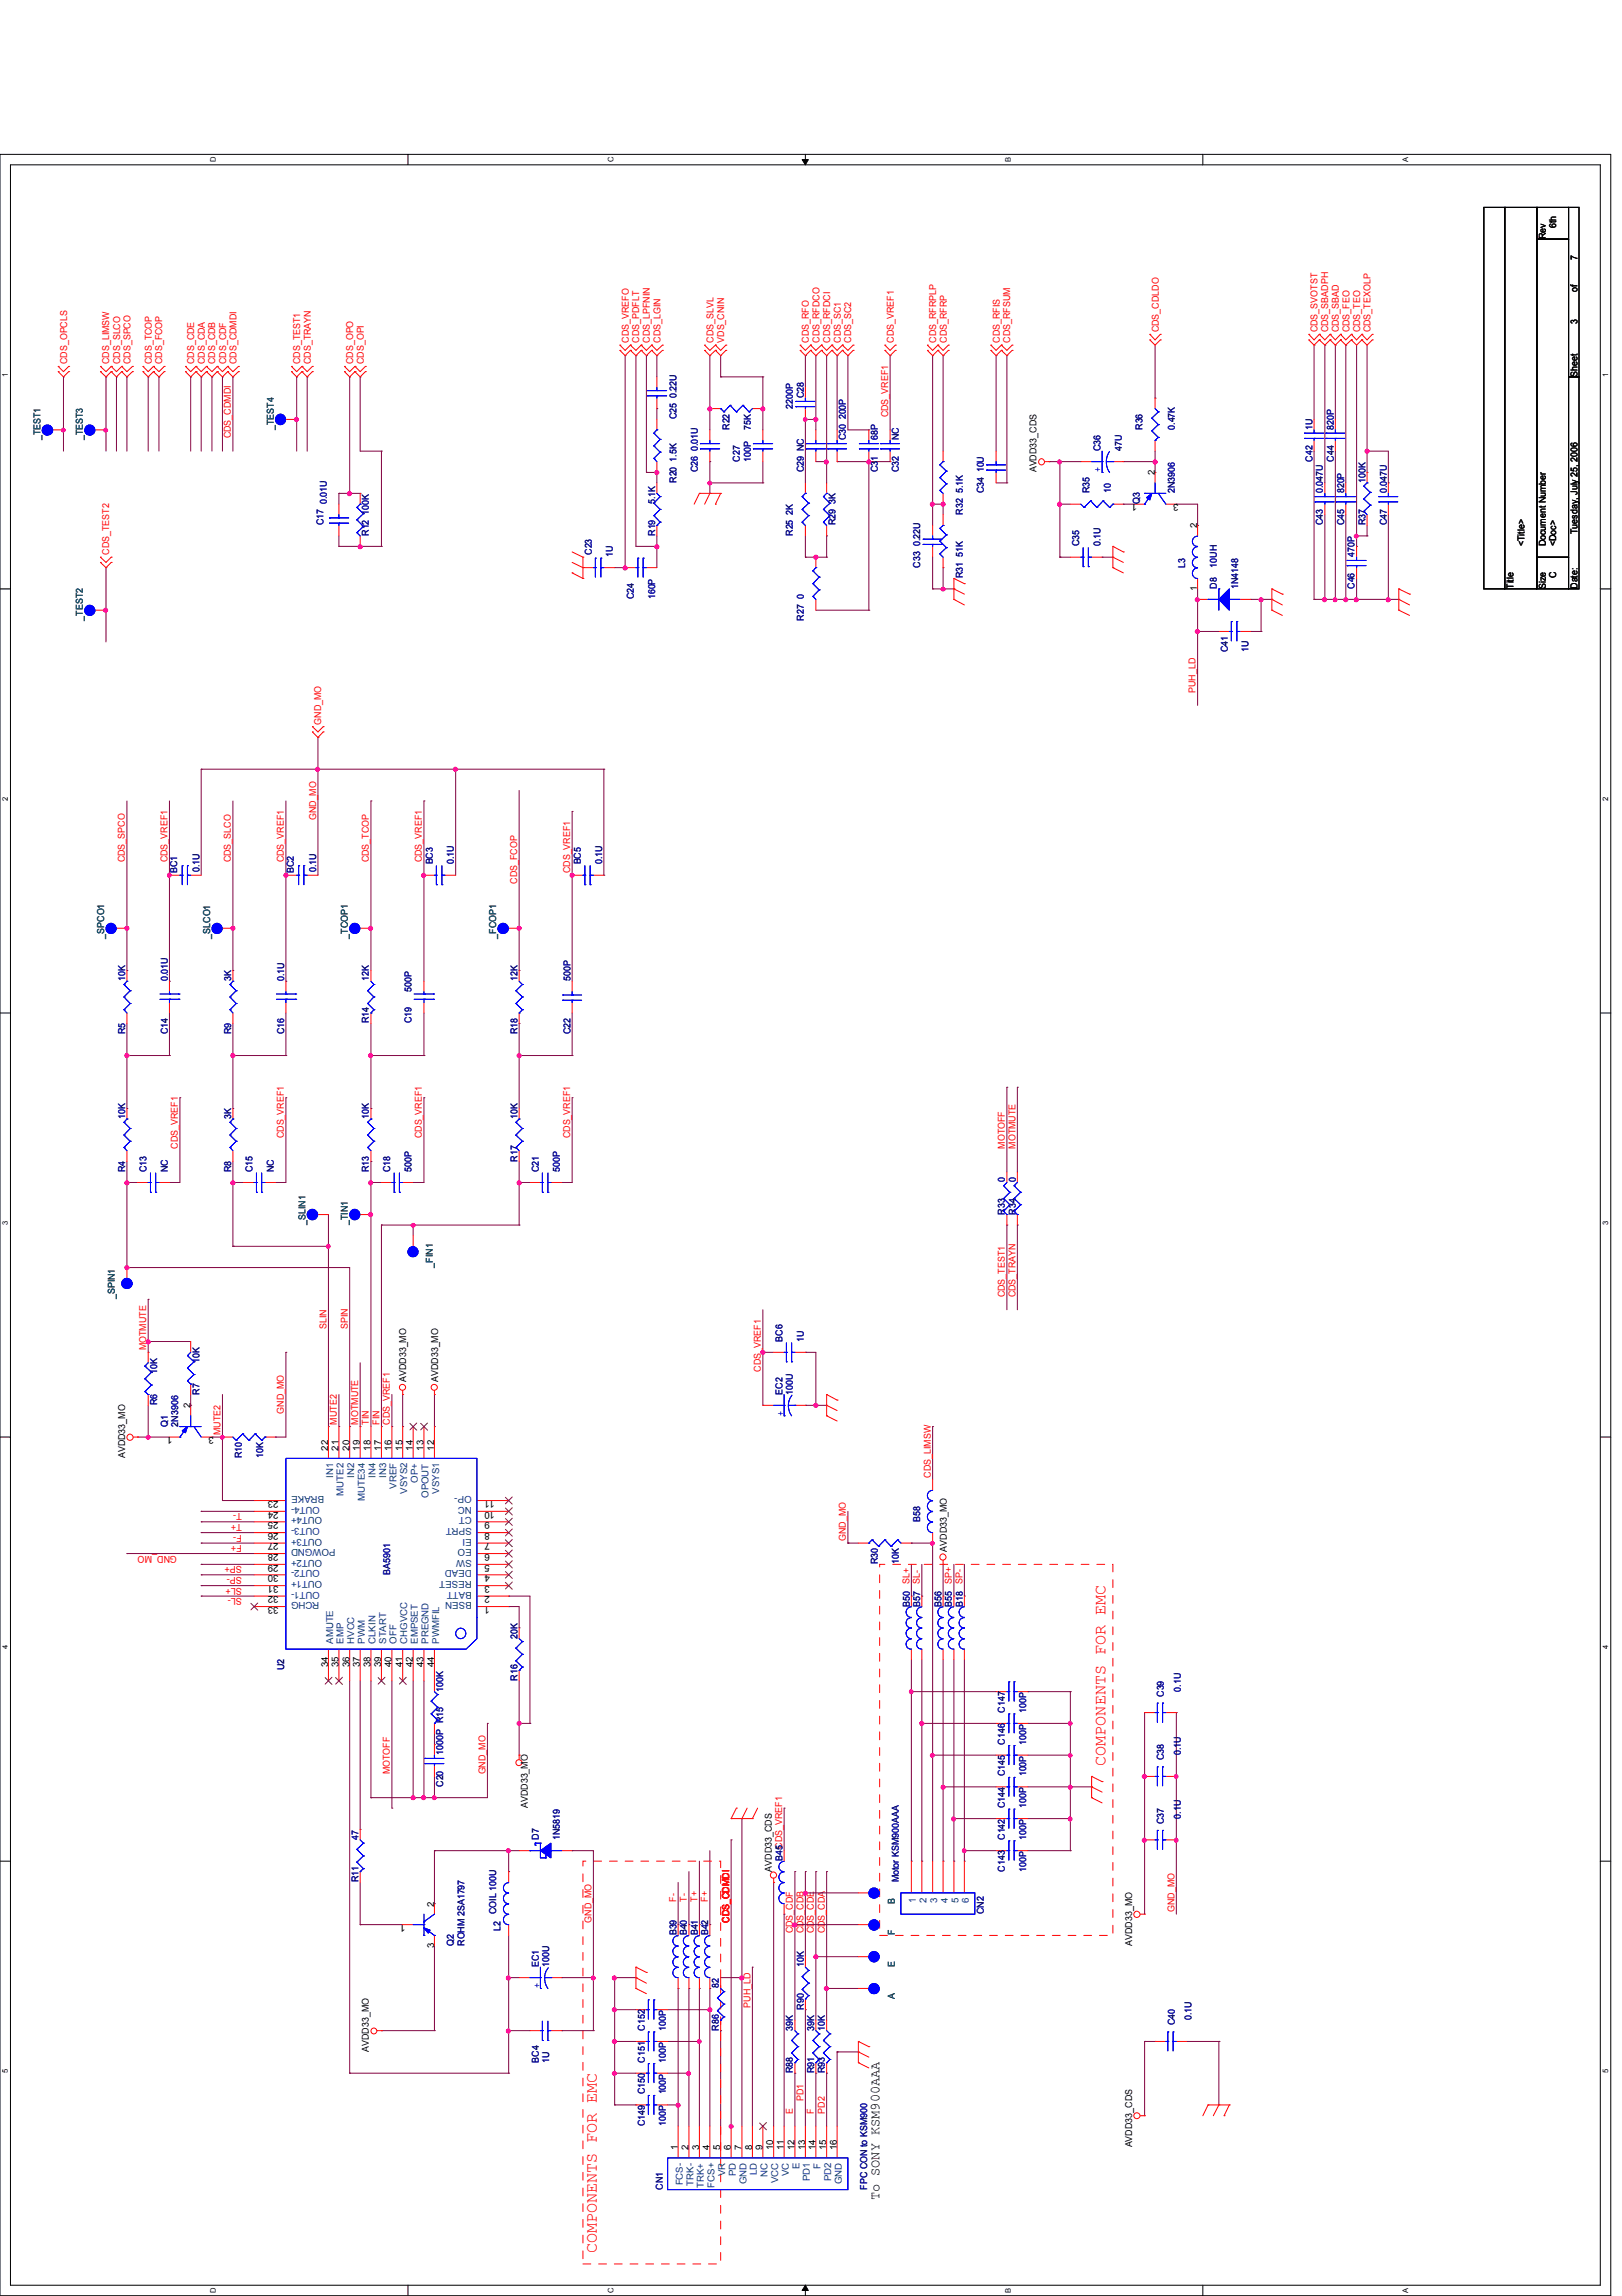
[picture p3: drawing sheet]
<svg xmlns="http://www.w3.org/2000/svg" width="210mm" height="297mm" viewBox="0 0 210 297" stroke-linecap="round" stroke-linejoin="round" font-family="sans-serif">
<defs><g id="words">
<g font-size="2.2" fill="#f00">
<text x="143" y="228.4" transform="rotate(-90 143 228.4)">COMPONENTS FOR EMC</text>
<text x="77.2" y="291.5" transform="rotate(-90 77.2 291.5)">COMPONENTS FOR EMC</text>
</g>
<text font-size="1.8" x="113.8" y="284.7" transform="rotate(-90 113.8 284.7)">To SONY KSM900AAA</text>
<g font-size="1.2">
<text x="201.4" y="29.5" transform="rotate(-90 201.4 29.5)">6th</text>
<text x="200" y="30.9" transform="rotate(-90 200 30.9)">Rev</text>
<text x="204.1" y="33.7" transform="rotate(-90 204.1 33.7)">7</text>
<text x="204.1" y="41.9" transform="rotate(-90 204.1 41.9)">3</text>
<text x="204.1" y="37.8" transform="rotate(-90 204.1 37.8)">of</text>
<text x="204.1" y="48.8" transform="rotate(-90 204.1 48.8)">Sheet</text>
<text x="134.2" y="61.1" transform="rotate(-90 134.2 61.1)">AVDD33_CDS</text>
<text x="147.2" y="65.3" transform="rotate(-180 147.2 65.3)">1</text>
<text x="149.4" y="61.5" transform="rotate(-90 149.4 61.5)">2</text>
<text x="152.5" y="65.3" transform="rotate(-180 152.5 65.3)">3</text>
<text x="154.9" y="68.4" transform="rotate(-90 154.9 68.4)">2</text>
<text x="197.3" y="70.7" transform="rotate(-90 197.3 70.7)">&lt;Title&gt;</text>
<text x="200" y="70.7" transform="rotate(-90 200 70.7)">Document Number</text>
<text x="201.4" y="70.7" transform="rotate(-90 201.4 70.7)">&lt;Doc&gt;</text>
<text x="204.1" y="69.1" transform="rotate(-90 204.1 69.1)">Tuesday, July 25, 2006</text>
<text x="154.9" y="76.5" transform="rotate(-90 154.9 76.5)">1</text>
<text x="195.9" y="76.2" transform="rotate(-90 195.9 76.2)">Title</text>
<text x="200" y="76.2" transform="rotate(-90 200 76.2)">Size</text>
<text x="201.4" y="74.8" transform="rotate(-90 201.4 74.8)">C</text>
<text x="204.1" y="76.2" transform="rotate(-90 204.1 76.2)">Date:</text>
<text x="52.6" y="178.8" transform="rotate(-90 52.6 178.8)">AVDD33_MO</text>
<text x="56.7" y="178.8" transform="rotate(-90 56.7 178.8)">AVDD33_MO</text>
<text x="22.3" y="186" transform="rotate(-180 22.3 186)">1</text>
<text x="24.6" y="182.2" transform="rotate(-90 24.6 182.2)">2</text>
<text x="27.7" y="186" transform="rotate(-180 27.7 186)">3</text>
<text x="16.2" y="188.7" transform="rotate(-90 16.2 188.7)">AVDD33_MO</text>
<text x="42.5" y="187.7" transform="rotate(-90 42.5 187.7)">22</text>
<text x="43.8" y="187.7" transform="rotate(-90 43.8 187.7)">21</text>
<text x="45.2" y="187.7" transform="rotate(-90 45.2 187.7)">20</text>
<text x="46.6" y="187.7" transform="rotate(-90 46.6 187.7)">19</text>
<text x="48" y="187.7" transform="rotate(-90 48 187.7)">18</text>
<text x="49.3" y="187.7" transform="rotate(-90 49.3 187.7)">17</text>
<text x="50.7" y="187.7" transform="rotate(-90 50.7 187.7)">16</text>
<text x="52.1" y="187.7" transform="rotate(-90 52.1 187.7)">15</text>
<text x="53.4" y="187.7" transform="rotate(-90 53.4 187.7)">14</text>
<text x="54.8" y="187.7" transform="rotate(-90 54.8 187.7)">13</text>
<text x="56.2" y="187.7" transform="rotate(-90 56.2 187.7)">12</text>
<text x="36" y="196.9" transform="rotate(-180 36 196.9)">25</text>
<text x="36" y="195.6" transform="rotate(-180 36 195.6)">24</text>
<text x="36" y="194.2" transform="rotate(-180 36 194.2)">23</text>
<text x="63.4" y="196.9" transform="rotate(-180 63.4 196.9)">9</text>
<text x="64.1" y="195.6" transform="rotate(-180 64.1 195.6)">10</text>
<text x="64.1" y="194.2" transform="rotate(-180 64.1 194.2)">11</text>
<text x="36" y="203.8" transform="rotate(-180 36 203.8)">30</text>
<text x="36" y="202.4" transform="rotate(-180 36 202.4)">29</text>
<text x="36" y="201" transform="rotate(-180 36 201)">28</text>
<text x="36" y="199.7" transform="rotate(-180 36 199.7)">27</text>
<text x="36" y="198.3" transform="rotate(-180 36 198.3)">26</text>
<text x="63.4" y="203.8" transform="rotate(-180 63.4 203.8)">4</text>
<text x="63.4" y="202.4" transform="rotate(-180 63.4 202.4)">5</text>
<text x="63.4" y="201" transform="rotate(-180 63.4 201)">6</text>
<text x="63.4" y="199.7" transform="rotate(-180 63.4 199.7)">7</text>
<text x="63.4" y="198.3" transform="rotate(-180 63.4 198.3)">8</text>
<text x="122.5" y="200.7" transform="rotate(-90 122.5 200.7)">AVDD33_MO</text>
<text x="36" y="207.9" transform="rotate(-180 36 207.9)">33</text>
<text x="36" y="206.5" transform="rotate(-180 36 206.5)">32</text>
<text x="36" y="205.2" transform="rotate(-180 36 205.2)">31</text>
<text x="63.4" y="207.9" transform="rotate(-180 63.4 207.9)">1</text>
<text x="63.4" y="206.5" transform="rotate(-180 63.4 206.5)">2</text>
<text x="63.4" y="205.2" transform="rotate(-180 63.4 205.2)">3</text>
<text x="42.5" y="215.7" transform="rotate(-90 42.5 215.7)">34</text>
<text x="43.8" y="215.7" transform="rotate(-90 43.8 215.7)">35</text>
<text x="45.2" y="215.7" transform="rotate(-90 45.2 215.7)">36</text>
<text x="46.6" y="215.7" transform="rotate(-90 46.6 215.7)">37</text>
<text x="48" y="215.7" transform="rotate(-90 48 215.7)">38</text>
<text x="49.3" y="215.7" transform="rotate(-90 49.3 215.7)">39</text>
<text x="50.7" y="215.7" transform="rotate(-90 50.7 215.7)">40</text>
<text x="52.1" y="215.7" transform="rotate(-90 52.1 215.7)">41</text>
<text x="53.4" y="215.7" transform="rotate(-90 53.4 215.7)">42</text>
<text x="54.8" y="215.7" transform="rotate(-90 54.8 215.7)">43</text>
<text x="56.2" y="215.7" transform="rotate(-90 56.2 215.7)">44</text>
<text x="68.3" y="233.9" transform="rotate(-90 68.3 233.9)">AVDD33_MO</text>
<text x="99.9" y="242.1" transform="rotate(-90 99.9 242.1)">AVDD33_CDS</text>
<text x="52.5" y="249" transform="rotate(-180 52.5 249)">1</text>
<text x="56.2" y="246.7" transform="rotate(-90 56.2 246.7)">2</text>
<text x="146.5" y="251.7" transform="rotate(-90 146.5 251.7)">AVDD33_MO</text>
<text x="56.2" y="252" transform="rotate(-90 56.2 252)">3</text>
<text x="47.8" y="265.5" transform="rotate(-90 47.8 265.5)">AVDD33_MO</text>
<text x="87.7" y="278.2" transform="rotate(-90 87.7 278.2)">1</text>
<text x="89.1" y="278.2" transform="rotate(-90 89.1 278.2)">2</text>
<text x="90.5" y="278.2" transform="rotate(-90 90.5 278.2)">3</text>
<text x="91.8" y="278.2" transform="rotate(-90 91.8 278.2)">4</text>
<text x="93.2" y="278.2" transform="rotate(-90 93.2 278.2)">5</text>
<text x="94.6" y="278.2" transform="rotate(-90 94.6 278.2)">6</text>
<text x="96" y="278.2" transform="rotate(-90 96 278.2)">7</text>
<text x="97.3" y="278.2" transform="rotate(-90 97.3 278.2)">8</text>
<text x="98.7" y="278.2" transform="rotate(-90 98.7 278.2)">9</text>
<text x="100.1" y="278.2" transform="rotate(-90 100.1 278.2)">10</text>
<text x="101.4" y="278.2" transform="rotate(-90 101.4 278.2)">11</text>
<text x="102.8" y="278.2" transform="rotate(-90 102.8 278.2)">12</text>
<text x="104.2" y="278.2" transform="rotate(-90 104.2 278.2)">13</text>
<text x="105.5" y="278.2" transform="rotate(-90 105.5 278.2)">14</text>
<text x="106.9" y="278.2" transform="rotate(-90 106.9 278.2)">15</text>
<text x="108.3" y="278.2" transform="rotate(-90 108.3 278.2)">16</text>
<text x="146.5" y="277.8" transform="rotate(-90 146.5 277.8)">AVDD33_CDS</text>
</g>
<g font-size="1.2" fill="#f00">
<text x="8.7" y="47.1" transform="rotate(-90 8.7 47.1)">CDS_OPCLS</text>
<text x="14.1" y="47.1" transform="rotate(-90 14.1 47.1)">CDS_LIMSW</text>
<text x="15.5" y="47.1" transform="rotate(-90 15.5 47.1)">CDS_SLCO</text>
<text x="16.9" y="47.1" transform="rotate(-90 16.9 47.1)">CDS_SPCO</text>
<text x="19.6" y="47.1" transform="rotate(-90 19.6 47.1)">CDS_TCOP</text>
<text x="21" y="47.1" transform="rotate(-90 21 47.1)">CDS_FCOP</text>
<text x="25.1" y="47.1" transform="rotate(-90 25.1 47.1)">CDS_CDE</text>
<text x="26.5" y="47.1" transform="rotate(-90 26.5 47.1)">CDS_CDA</text>
<text x="27.9" y="47.1" transform="rotate(-90 27.9 47.1)">CDS_CDB</text>
<text x="29.3" y="47.1" transform="rotate(-90 29.3 47.1)">CDS_CDF</text>
<text x="30.6" y="47.1" transform="rotate(-90 30.6 47.1)">CDS_CDMDI</text>
<text x="38.9" y="47.1" transform="rotate(-90 38.9 47.1)">CDS_TEST1</text>
<text x="40.2" y="47.1" transform="rotate(-90 40.2 47.1)">CDS_TRAYN</text>
<text x="45.7" y="47.1" transform="rotate(-90 45.7 47.1)">CDS_OPO</text>
<text x="47.1" y="47.1" transform="rotate(-90 47.1 47.1)">CDS_OPI</text>
<text x="81.4" y="44.4" transform="rotate(-90 81.4 44.4)">CDS_VREFO</text>
<text x="82.7" y="44.4" transform="rotate(-90 82.7 44.4)">CDS_PDFLT</text>
<text x="84.1" y="44.4" transform="rotate(-90 84.1 44.4)">CDS_LPFNIN</text>
<text x="85.5" y="44.4" transform="rotate(-90 85.5 44.4)">CDS_LGIN</text>
<text x="92.3" y="44.4" transform="rotate(-90 92.3 44.4)">CDS_SLVL</text>
<text x="93.7" y="44.4" transform="rotate(-90 93.7 44.4)">VDS_CNIN</text>
<text x="104.7" y="44.4" transform="rotate(-90 104.7 44.4)">CDS_RFO</text>
<text x="106" y="44.4" transform="rotate(-90 106 44.4)">CDS_RFDCO</text>
<text x="107.4" y="44.4" transform="rotate(-90 107.4 44.4)">CDS_RFDCI</text>
<text x="108.8" y="44.4" transform="rotate(-90 108.8 44.4)">CDS_SC1</text>
<text x="110.2" y="44.4" transform="rotate(-90 110.2 44.4)">CDS_SC2</text>
<text x="115.7" y="44.4" transform="rotate(-90 115.7 44.4)">CDS_VREF1</text>
<text x="121.2" y="44.4" transform="rotate(-90 121.2 44.4)">CDS_RFRPLP</text>
<text x="122.5" y="44.4" transform="rotate(-90 122.5 44.4)">CDS_RFRP</text>
<text x="129.4" y="44.4" transform="rotate(-90 129.4 44.4)">CDS_RFIS</text>
<text x="130.7" y="44.4" transform="rotate(-90 130.7 44.4)">CDS_RFSUM</text>
<text x="149.9" y="43" transform="rotate(-90 149.9 43)">CDS_CDLDO</text>
<text x="170.5" y="43" transform="rotate(-90 170.5 43)">CDS_SVOTST</text>
<text x="171.9" y="43" transform="rotate(-90 171.9 43)">CDS_SBADPH</text>
<text x="173.3" y="43" transform="rotate(-90 173.3 43)">CDS_SBAD</text>
<text x="174.6" y="43" transform="rotate(-90 174.6 43)">CDS_FEO</text>
<text x="176" y="43" transform="rotate(-90 176 43)">CDS_TEO</text>
<text x="177.4" y="43" transform="rotate(-90 177.4 43)">CDS_TEXOLP</text>
<text x="29.9" y="56.7" transform="rotate(-90 29.9 56.7)">CDS_CDMDI</text>
<text x="114.9" y="54" transform="rotate(-90 114.9 54)">CDS_VREF1</text>
<text x="14.1" y="71.8" transform="rotate(-90 14.1 71.8)">CDS_TEST2</text>
<text x="154.7" y="89.7" transform="rotate(-90 154.7 89.7)">PUH_LD</text>
<text x="41.6" y="93.8" transform="rotate(-90 41.6 93.8)">GND_MO</text>
<text x="40.9" y="106.1" transform="rotate(-90 40.9 106.1)">GND_MO</text>
<text x="16.2" y="111.6" transform="rotate(-90 16.2 111.6)">CDS_SPCO</text>
<text x="21.7" y="111.6" transform="rotate(-90 21.7 111.6)">CDS_VREF1</text>
<text x="29.9" y="111.6" transform="rotate(-90 29.9 111.6)">CDS_SLCO</text>
<text x="36.7" y="111.6" transform="rotate(-90 36.7 111.6)">CDS_VREF1</text>
<text x="47.8" y="111.6" transform="rotate(-90 47.8 111.6)">CDS_TCOP</text>
<text x="54.6" y="111.6" transform="rotate(-90 54.6 111.6)">CDS_VREF1</text>
<text x="73.8" y="113" transform="rotate(-90 73.8 113)">CDS_VREF1</text>
<text x="66.9" y="114.3" transform="rotate(-90 66.9 114.3)">CDS_FCOP</text>
<text x="23" y="148.6" transform="rotate(-90 23 148.6)">CDS_VREF1</text>
<text x="36.7" y="147.3" transform="rotate(-90 36.7 147.3)">CDS_VREF1</text>
<text x="54.6" y="147.3" transform="rotate(-90 54.6 147.3)">CDS_VREF1</text>
<text x="73.8" y="147.3" transform="rotate(-90 73.8 147.3)">CDS_VREF1</text>
<text x="130" y="148.6" transform="rotate(-90 130 148.6)">MOTOFF</text>
<text x="131.4" y="148.6" transform="rotate(-90 131.4 148.6)">MOTMUTE</text>
<text x="130" y="167.8" transform="rotate(-90 130 167.8)">CDS_TEST1</text>
<text x="131.4" y="167.8" transform="rotate(-90 131.4 167.8)">CDS_TRAYN</text>
<text x="42.2" y="171.9" transform="rotate(-90 42.2 171.9)">SLIN</text>
<text x="45" y="171.9" transform="rotate(-90 45 171.9)">SPIN</text>
<text x="18.9" y="174.7" transform="rotate(-90 18.9 174.7)">MOTMUTE</text>
<text x="98.5" y="177.5" transform="rotate(-90 98.5 177.5)">CDS_VREF1</text>
<text x="28.5" y="185.7" transform="rotate(-90 28.5 185.7)">MUTE2</text>
<text x="36.7" y="182.9" transform="rotate(-90 36.7 182.9)">GND_MO</text>
<text x="43.6" y="184.3" transform="rotate(-90 43.6 184.3)">MUTE2</text>
<text x="46.4" y="184.3" transform="rotate(-90 46.4 184.3)">MOTMUTE</text>
<text x="47.8" y="184.3" transform="rotate(-90 47.8 184.3)">TIN</text>
<text x="49.1" y="184.3" transform="rotate(-90 49.1 184.3)">FIN</text>
<text x="50.5" y="184.3" transform="rotate(-90 50.5 184.3)">CDS_VREF1</text>
<text x="120.4" y="191.2" transform="rotate(-90 120.4 191.2)">CDS_LIMSW</text>
<text x="31.3" y="197.1" transform="rotate(-180 31.3 197.1)">T+</text>
<text x="31.3" y="195.8" transform="rotate(-180 31.3 195.8)">T-</text>
<text x="22.9" y="201.2" transform="rotate(-180 22.9 201.2)">GND_MO</text>
<text x="31.3" y="199.9" transform="rotate(-180 31.3 199.9)">F+</text>
<text x="31.3" y="198.5" transform="rotate(-180 31.3 198.5)">F-</text>
<text x="31.3" y="204" transform="rotate(-180 31.3 204)">SP-</text>
<text x="31.3" y="202.6" transform="rotate(-180 31.3 202.6)">SP+</text>
<text x="109.5" y="199.4" transform="rotate(-90 109.5 199.4)">GND_MO</text>
<text x="31.3" y="205.4" transform="rotate(-180 31.3 205.4)">SL+</text>
<text x="31.3" y="206.7" transform="rotate(-180 31.3 206.7)">SL-</text>
<text x="117.7" y="204.9" transform="rotate(-90 117.7 204.9)">SL+</text>
<text x="119" y="204.9" transform="rotate(-90 119 204.9)">SL-</text>
<text x="123.2" y="204.9" transform="rotate(-90 123.2 204.9)">SP+</text>
<text x="124.5" y="204.9" transform="rotate(-90 124.5 204.9)">SP-</text>
<text x="50.5" y="229.6" transform="rotate(-90 50.5 229.6)">MOTOFF</text>
<text x="62.8" y="229.6" transform="rotate(-90 62.8 229.6)">GND_MO</text>
<text x="76.5" y="248.7" transform="rotate(-90 76.5 248.7)">GND_MO</text>
<text x="87.5" y="246" transform="rotate(-90 87.5 246)">F-</text>
<text x="88.9" y="246" transform="rotate(-90 88.9 246)">T-</text>
<text x="90.3" y="246" transform="rotate(-90 90.3 246)">T+</text>
<text x="91.6" y="246" transform="rotate(-90 91.6 246)">F+</text>
<text x="94.4" y="248.7" transform="rotate(-90 94.4 248.7)">CDS_CDMDI</text>
<text x="102.6" y="250.1" transform="rotate(-90 102.6 250.1)">CDS_CDF</text>
<text x="104" y="250.1" transform="rotate(-90 104 250.1)">CDS_CDB</text>
<text x="105.3" y="250.1" transform="rotate(-90 105.3 250.1)">CDS_CDE</text>
<text x="106.7" y="250.1" transform="rotate(-90 106.7 250.1)">CDS_CDA</text>
<text x="152" y="247.4" transform="rotate(-90 152 247.4)">GND_MO</text>
<text x="97.1" y="259.7" transform="rotate(-90 97.1 259.7)">PUH_LD</text>
<text x="102.6" y="273.5" transform="rotate(-90 102.6 273.5)">E</text>
<text x="104" y="271.8" transform="rotate(-90 104 271.8)">PD1</text>
<text x="105.3" y="273.5" transform="rotate(-90 105.3 273.5)">F</text>
<text x="106.7" y="273.5" transform="rotate(-90 106.7 273.5)">PD2</text>
</g>
<g font-size="1.2" fill="#000080">
<text x="102.6" y="52.9" transform="rotate(-90 102.6 52.9)">2200P</text>
<text x="104" y="51.5" transform="rotate(-90 104 51.5)">C28</text>
<text x="87.5" y="54.3" transform="rotate(-90 87.5 54.3)">C25 0.22U</text>
<text x="94.4" y="55.6" transform="rotate(-90 94.4 55.6)">R22</text>
<text x="95.8" y="59.7" transform="rotate(-90 95.8 59.7)">C27</text>
<text x="97.2" y="59.7" transform="rotate(-90 97.2 59.7)">100P</text>
<text x="97.2" y="55.6" transform="rotate(-90 97.2 55.6)">75K</text>
<text x="109.5" y="57" transform="rotate(-90 109.5 57)">C30 200P</text>
<text x="113.6" y="57" transform="rotate(-90 113.6 57)">68P</text>
<text x="116.3" y="57" transform="rotate(-90 116.3 57)">NC</text>
<text x="142.4" y="58.4" transform="rotate(-90 142.4 58.4)">C36</text>
<text x="145.2" y="58.4" transform="rotate(-90 145.2 58.4)">47U</text>
<text x="147.9" y="55.6" transform="rotate(-90 147.9 55.6)">R36</text>
<text x="152" y="55.6" transform="rotate(-90 152 55.6)">0.47K</text>
<text x="169.8" y="59.7" transform="rotate(-90 169.8 59.7)">C42</text>
<text x="169.8" y="55.6" transform="rotate(-90 169.8 55.6)">1U</text>
<text x="172.6" y="59.7" transform="rotate(-90 172.6 59.7)">C44</text>
<text x="172.6" y="55.6" transform="rotate(-90 172.6 55.6)">820P</text>
<text x="42.3" y="65.2" transform="rotate(-90 42.3 65.2)">0.01U</text>
<text x="84.8" y="65.2" transform="rotate(-90 84.8 65.2)">5.1K</text>
<text x="87.5" y="62.5" transform="rotate(-90 87.5 62.5)">R20 1.5K</text>
<text x="90.3" y="61.1" transform="rotate(-90 90.3 61.1)">C26 0.01U</text>
<text x="104" y="61.1" transform="rotate(-90 104 61.1)">C29 NC</text>
<text x="113.6" y="61.1" transform="rotate(-90 113.6 61.1)">C31</text>
<text x="116.3" y="61.1" transform="rotate(-90 116.3 61.1)">C32</text>
<text x="127.3" y="63.8" transform="rotate(-90 127.3 63.8)">C34 10U</text>
<text x="141" y="63.8" transform="rotate(-90 141 63.8)">R35</text>
<text x="143.8" y="63.8" transform="rotate(-90 143.8 63.8)">10</text>
<text x="147.5" y="65.2" transform="rotate(-90 147.5 65.2)">Q3</text>
<text x="152" y="63.8" transform="rotate(-90 152 63.8)">2N3906</text>
<text x="171.2" y="63.8" transform="rotate(-90 171.2 63.8)">0.047U</text>
<text x="173.9" y="63.8" transform="rotate(-90 173.9 63.8)">820P</text>
<text x="176.7" y="62.5" transform="rotate(-90 176.7 62.5)">100K</text>
<text x="179.5" y="63.8" transform="rotate(-90 179.5 63.8)">0.047U</text>
<text x="41.9" y="68" transform="rotate(-90 41.9 68)">C17</text>
<text x="47.8" y="69.3" transform="rotate(-90 47.8 69.3)">R12 100K</text>
<text x="76.6" y="71.8" transform="rotate(-90 76.6 71.8)">C23</text>
<text x="84.8" y="69.3" transform="rotate(-90 84.8 69.3)">R19</text>
<text x="102.6" y="69.3" transform="rotate(-90 102.6 69.3)">R25 2K</text>
<text x="108.1" y="68" transform="rotate(-90 108.1 68)">R29 3K</text>
<text x="124.6" y="66.6" transform="rotate(-90 124.6 66.6)">R32 5.1K</text>
<text x="139.7" y="70.7" transform="rotate(-90 139.7 70.7)">C35</text>
<text x="142.4" y="70.7" transform="rotate(-90 142.4 70.7)">0.1U</text>
<text x="171.2" y="68" transform="rotate(-90 171.2 68)">C43</text>
<text x="173.9" y="68" transform="rotate(-90 173.9 68)">C45</text>
<text x="176.7" y="68" transform="rotate(-90 176.7 68)">R37</text>
<text x="179.5" y="68" transform="rotate(-90 179.5 68)">C47</text>
<text x="79.3" y="72.1" transform="rotate(-90 79.3 72.1)">1U</text>
<text x="82" y="77.5" transform="rotate(-90 82 77.5)">C24</text>
<text x="84.8" y="77.5" transform="rotate(-90 84.8 77.5)">160P</text>
<text x="119.1" y="73.4" transform="rotate(-90 119.1 73.4)">C33 0.22U</text>
<text x="124.6" y="74.8" transform="rotate(-90 124.6 74.8)">R31 51K</text>
<text x="153.4" y="73.4" transform="rotate(-90 153.4 73.4)">L3</text>
<text x="157.5" y="76.2" transform="rotate(-90 157.5 76.2)">D8</text>
<text x="157.5" y="73.4" transform="rotate(-90 157.5 73.4)">10UH</text>
<text x="160.2" y="76.2" transform="rotate(-90 160.2 76.2)">1N4148</text>
<text x="175.3" y="76.2" transform="rotate(-90 175.3 76.2)">C46</text>
<text x="175.3" y="72.1" transform="rotate(-90 175.3 72.1)">470P</text>
<text x="104" y="80.3" transform="rotate(-90 104 80.3)">R27 0</text>
<text x="158.9" y="84.4" transform="rotate(-90 158.9 84.4)">C41</text>
<text x="161.6" y="84.4" transform="rotate(-90 161.6 84.4)">1U</text>
<text x="22.9" y="112.9" transform="rotate(-90 22.9 112.9)">BC1</text>
<text x="25.8" y="112.8" transform="rotate(-90 25.8 112.8)">0.1U</text>
<text x="38" y="112.9" transform="rotate(-90 38 112.9)">BC2</text>
<text x="40.9" y="112.8" transform="rotate(-90 40.9 112.8)">0.1U</text>
<text x="56" y="111.8" transform="rotate(-90 56 111.8)">BC3</text>
<text x="58.7" y="111.8" transform="rotate(-90 58.7 111.8)">0.1U</text>
<text x="75.2" y="111.8" transform="rotate(-90 75.2 111.8)">BC5</text>
<text x="77.9" y="111.8" transform="rotate(-90 77.9 111.8)">0.1U</text>
<text x="16.2" y="126.9" transform="rotate(-90 16.2 126.9)">10K</text>
<text x="21.7" y="126.9" transform="rotate(-90 21.7 126.9)">0.01U</text>
<text x="29.9" y="126.9" transform="rotate(-90 29.9 126.9)">3K</text>
<text x="36.8" y="126.9" transform="rotate(-90 36.8 126.9)">0.1U</text>
<text x="47.8" y="126.9" transform="rotate(-90 47.8 126.9)">12K</text>
<text x="53.3" y="128.3" transform="rotate(-90 53.3 128.3)">500P</text>
<text x="67" y="126.9" transform="rotate(-90 67 126.9)">12K</text>
<text x="73.8" y="126.9" transform="rotate(-90 73.8 126.9)">500P</text>
<text x="16.2" y="133.8" transform="rotate(-90 16.2 133.8)">R5</text>
<text x="21.7" y="133.8" transform="rotate(-90 21.7 133.8)">C14</text>
<text x="29.9" y="133.8" transform="rotate(-90 29.9 133.8)">R9</text>
<text x="36.8" y="133.8" transform="rotate(-90 36.8 133.8)">C16</text>
<text x="47.8" y="132.4" transform="rotate(-90 47.8 132.4)">R14</text>
<text x="53.3" y="132.4" transform="rotate(-90 53.3 132.4)">C19</text>
<text x="67" y="133.8" transform="rotate(-90 67 133.8)">R18</text>
<text x="73.8" y="133.8" transform="rotate(-90 73.8 133.8)">C22</text>
<text x="16.2" y="144.8" transform="rotate(-90 16.2 144.8)">10K</text>
<text x="29.9" y="144.8" transform="rotate(-90 29.9 144.8)">3K</text>
<text x="47.8" y="144.8" transform="rotate(-90 47.8 144.8)">10K</text>
<text x="67" y="144.8" transform="rotate(-90 67 144.8)">10K</text>
<text x="16.2" y="151.6" transform="rotate(-90 16.2 151.6)">R4</text>
<text x="19" y="151.6" transform="rotate(-90 19 151.6)">C13</text>
<text x="21.7" y="151.6" transform="rotate(-90 21.7 151.6)">NC</text>
<text x="29.9" y="151.6" transform="rotate(-90 29.9 151.6)">R8</text>
<text x="32.7" y="151.6" transform="rotate(-90 32.7 151.6)">C15</text>
<text x="35.4" y="151.6" transform="rotate(-90 35.4 151.6)">NC</text>
<text x="47.8" y="151.6" transform="rotate(-90 47.8 151.6)">R13</text>
<text x="50.5" y="151.6" transform="rotate(-90 50.5 151.6)">C18</text>
<text x="53.3" y="151.6" transform="rotate(-90 53.3 151.6)">500P</text>
<text x="67" y="150.3" transform="rotate(-90 67 150.3)">R17</text>
<text x="69.7" y="151.6" transform="rotate(-90 69.7 151.6)">C21</text>
<text x="72.4" y="151.6" transform="rotate(-90 72.4 151.6)">500P</text>
<text x="130" y="153" transform="rotate(-90 130 153)">0</text>
<text x="131.4" y="153" transform="rotate(-90 131.4 153)">0</text>
<text x="130" y="157.1" transform="rotate(-90 130 157.1)">R33</text>
<text x="131.4" y="157.1" transform="rotate(-90 131.4 157.1)">R34</text>
<text x="101.3" y="173.6" transform="rotate(-90 101.3 173.6)">BC6</text>
<text x="104" y="173.6" transform="rotate(-90 104 173.6)">1U</text>
<text x="20.3" y="177.7" transform="rotate(-90 20.3 177.7)">10K</text>
<text x="25.8" y="176.3" transform="rotate(-90 25.8 176.3)">10K</text>
<text x="20.3" y="181.8" transform="rotate(-90 20.3 181.8)">R6</text>
<text x="21.7" y="184.6" transform="rotate(-90 21.7 184.6)">Q1</text>
<text x="23.1" y="184.6" transform="rotate(-90 23.1 184.6)">2N3906</text>
<text x="25.8" y="180.4" transform="rotate(-90 25.8 180.4)">R7</text>
<text x="101.3" y="180.4" transform="rotate(-90 101.3 180.4)">EC2</text>
<text x="102.6" y="180.4" transform="rotate(-90 102.6 180.4)">100U</text>
<text x="31.3" y="188.7" transform="rotate(-90 31.3 188.7)">R10</text>
<text x="34" y="188.7" transform="rotate(-90 34 188.7)">10K</text>
<text x="119.1" y="196.9" transform="rotate(-90 119.1 196.9)">B58</text>
<text x="50.5" y="203.7" transform="rotate(-90 50.5 203.7)">BA5901</text>
<text x="113.6" y="202.4" transform="rotate(-90 113.6 202.4)">R30</text>
<text x="116.3" y="202.4" transform="rotate(-90 116.3 202.4)">10K</text>
<text x="117.7" y="207.8" transform="rotate(-90 117.7 207.8)">B50</text>
<text x="119.1" y="207.8" transform="rotate(-90 119.1 207.8)">B57</text>
<text x="121.8" y="207.8" transform="rotate(-90 121.8 207.8)">B56</text>
<text x="123.2" y="207.8" transform="rotate(-90 123.2 207.8)">B55</text>
<text x="124.6" y="207.8" transform="rotate(-90 124.6 207.8)">B18</text>
<text x="67" y="212" transform="rotate(-90 67 212)">20K</text>
<text x="36.8" y="216.1" transform="rotate(-90 36.8 216.1)">U2</text>
<text x="57.4" y="218.9" transform="rotate(-90 57.4 218.9)">100K</text>
<text x="67" y="217.5" transform="rotate(-90 67 217.5)">R16</text>
<text x="130" y="221.6" transform="rotate(-90 130 221.6)">C147</text>
<text x="132.8" y="221.6" transform="rotate(-90 132.8 221.6)">100P</text>
<text x="150.6" y="219.5" transform="rotate(-90 150.6 219.5)">C39</text>
<text x="152.8" y="218.9" transform="rotate(-90 152.8 218.9)">0.1U</text>
<text x="57.4" y="227.1" transform="rotate(-90 57.4 227.1)">1000P R15</text>
<text x="130" y="225.7" transform="rotate(-90 130 225.7)">C146</text>
<text x="132.8" y="225.7" transform="rotate(-90 132.8 225.7)">100P</text>
<text x="150.6" y="227.7" transform="rotate(-90 150.6 227.7)">C38</text>
<text x="152.8" y="227.1" transform="rotate(-90 152.8 227.1)">0.1U</text>
<text x="57.4" y="231.2" transform="rotate(-90 57.4 231.2)">C20</text>
<text x="130" y="233.9" transform="rotate(-90 130 233.9)">C144</text>
<text x="130" y="229.8" transform="rotate(-90 130 229.8)">C145</text>
<text x="132.8" y="233.9" transform="rotate(-90 132.8 233.9)">100P</text>
<text x="132.8" y="229.8" transform="rotate(-90 132.8 229.8)">100P</text>
<text x="46.4" y="238" transform="rotate(-90 46.4 238)">47</text>
<text x="69.7" y="238" transform="rotate(-90 69.7 238)">D7</text>
<text x="72.4" y="238" transform="rotate(-90 72.4 238)">1N5819</text>
<text x="130" y="238" transform="rotate(-90 130 238)">C142</text>
<text x="132.8" y="238" transform="rotate(-90 132.8 238)">100P</text>
<text x="150.6" y="236" transform="rotate(-90 150.6 236)">C37</text>
<text x="152.8" y="235.3" transform="rotate(-90 152.8 235.3)">0.1U</text>
<text x="46.4" y="243.5" transform="rotate(-90 46.4 243.5)">R11</text>
<text x="101.3" y="240.8" transform="rotate(-90 101.3 240.8)">B45CDS_VREF1</text>
<text x="116.3" y="243.5" transform="rotate(-90 116.3 243.5)">Motor KSM900AAA</text>
<text x="130" y="242.1" transform="rotate(-90 130 242.1)">C143</text>
<text x="132.8" y="242.1" transform="rotate(-90 132.8 242.1)">100P</text>
<text x="58.7" y="251.7" transform="rotate(-90 58.7 251.7)">Q2</text>
<text x="60.1" y="251.7" transform="rotate(-90 60.1 251.7)">ROHM 2SA1797</text>
<text x="64.2" y="247.6" transform="rotate(-90 64.2 247.6)">COIL 100U</text>
<text x="64.8" y="249.8" transform="rotate(-90 64.8 249.8)">L2</text>
<text x="87.5" y="250.4" transform="rotate(-90 87.5 250.4)">B39</text>
<text x="88.9" y="250.4" transform="rotate(-90 88.9 250.4)">B40</text>
<text x="90.3" y="250.4" transform="rotate(-90 90.3 250.4)">B41</text>
<text x="91.7" y="250.4" transform="rotate(-90 91.7 250.4)">B42</text>
<text x="127.3" y="247.6" transform="rotate(-90 127.3 247.6)">CN2</text>
<text x="69.7" y="254.5" transform="rotate(-90 69.7 254.5)">EC1</text>
<text x="71.1" y="254.5" transform="rotate(-90 71.1 254.5)">100U</text>
<text x="93" y="257.2" transform="rotate(-90 93 257.2)">82</text>
<text x="104" y="254.5" transform="rotate(-90 104 254.5)">10K</text>
<text x="83.4" y="262.7" transform="rotate(-90 83.4 262.7)">C152</text>
<text x="86.1" y="262.7" transform="rotate(-90 86.1 262.7)">100P</text>
<text x="93" y="262.7" transform="rotate(-90 93 262.7)">R86</text>
<text x="102.6" y="262.7" transform="rotate(-90 102.6 262.7)">39K</text>
<text x="104" y="260" transform="rotate(-90 104 260)">R90</text>
<text x="105.4" y="262.7" transform="rotate(-90 105.4 262.7)">39K</text>
<text x="106.7" y="262.7" transform="rotate(-90 106.7 262.7)">10K</text>
<text x="152" y="262" transform="rotate(-90 152 262)">C40</text>
<text x="154.2" y="261.4" transform="rotate(-90 154.2 261.4)">0.1U</text>
<text x="69.7" y="266.9" transform="rotate(-90 69.7 266.9)">BC4</text>
<text x="71.1" y="266.9" transform="rotate(-90 71.1 266.9)">1U</text>
<text x="83.4" y="266.9" transform="rotate(-90 83.4 266.9)">C151</text>
<text x="86.1" y="266.9" transform="rotate(-90 86.1 266.9)">100P</text>
<text x="102.6" y="268.2" transform="rotate(-90 102.6 268.2)">R88</text>
<text x="105.4" y="268.2" transform="rotate(-90 105.4 268.2)">R91</text>
<text x="106.7" y="268.2" transform="rotate(-90 106.7 268.2)">R93</text>
<text x="83.4" y="275.1" transform="rotate(-90 83.4 275.1)">C149</text>
<text x="83.4" y="271" transform="rotate(-90 83.4 271)">C150</text>
<text x="86.1" y="275.1" transform="rotate(-90 86.1 275.1)">100P</text>
<text x="86.1" y="271" transform="rotate(-90 86.1 271)">100P</text>
<text x="85.8" y="283.3" transform="rotate(-90 85.8 283.3)">CN1</text>
<text x="112.2" y="283.3" transform="rotate(-90 112.2 283.3)">FPC CON to KSM900</text>
</g>
<g font-size="1.2" fill="#004040">
<text x="5.2" y="57" transform="rotate(-90 5.2 57)">_TEST1</text>
<text x="10.7" y="57" transform="rotate(-90 10.7 57)">_TEST3</text>
<text x="35.4" y="55.6" transform="rotate(-90 35.4 55.6)">_TEST4</text>
<text x="10.7" y="80.3" transform="rotate(-90 10.7 80.3)">_TEST2</text>
<text x="13.5" y="121.4" transform="rotate(-90 13.5 121.4)">_SPCO1</text>
<text x="27.2" y="121.4" transform="rotate(-90 27.2 121.4)">_SLCO1</text>
<text x="45" y="121.4" transform="rotate(-90 45 121.4)">_TCOP1</text>
<text x="64.2" y="121.4" transform="rotate(-90 64.2 121.4)">_FCOP1</text>
<text x="39.5" y="158.5" transform="rotate(-90 39.5 158.5)">_SLIN1</text>
<text x="45" y="158.5" transform="rotate(-90 45 158.5)">_TIN1</text>
<text x="56" y="164" transform="rotate(-90 56 164)">_FIN1</text>
<text x="14.9" y="168.1" transform="rotate(-90 14.9 168.1)">_SPIN1</text>
<text x="115.8" y="250.4" transform="rotate(-90 115.8 250.4)">F</text>
<text x="115.8" y="246.3" transform="rotate(-90 115.8 246.3)">B</text>
<text x="115.8" y="254.5" transform="rotate(-90 115.8 254.5)">E</text>
<text x="115.8" y="258.6" transform="rotate(-90 115.8 258.6)">A</text>
</g>
<g font-size="1.2" fill="#00f">
<text x="142.4" y="61.1" transform="rotate(-90 142.4 61.1)">+</text>
<text x="101.4" y="183.2" transform="rotate(-90 101.4 183.2)">+</text>
<text x="69.8" y="257.2" transform="rotate(-90 69.8 257.2)">+</text>
</g>
<g font-size="1.2" fill="#004080">
<text x="43.1" y="191.2" transform="rotate(-90 43.1 191.2)">IN1</text>
<text x="45.8" y="191.2" transform="rotate(-90 45.8 191.2)">IN2</text>
<text x="48.6" y="191.2" transform="rotate(-90 48.6 191.2)">IN4</text>
<text x="50" y="191.2" transform="rotate(-90 50 191.2)">IN3</text>
<text x="54.1" y="191.8" transform="rotate(-90 54.1 191.8)">OP+</text>
<text x="41.4" y="197.7" transform="rotate(-180 41.4 197.7)">OUT3-</text>
<text x="41.4" y="194.9" transform="rotate(-180 41.4 194.9)">OUT4-</text>
<text x="41.7" y="196.3" transform="rotate(-180 41.7 196.3)">OUT4+</text>
<text x="42" y="193.5" transform="rotate(-180 42 193.5)">BRAKE</text>
<text x="44.4" y="193.5" transform="rotate(-90 44.4 193.5)">MUTE2</text>
<text x="47.2" y="194.2" transform="rotate(-90 47.2 194.2)">MUTE34</text>
<text x="51.3" y="192.6" transform="rotate(-90 51.3 192.6)">VREF</text>
<text x="52.7" y="193.2" transform="rotate(-90 52.7 193.2)">VSYS2</text>
<text x="55.5" y="193.8" transform="rotate(-90 55.5 193.8)">OPOUT</text>
<text x="56.8" y="193.2" transform="rotate(-90 56.8 193.2)">VSYS1</text>
<text x="61" y="197.7" transform="rotate(-180 61 197.7)">SPRT</text>
<text x="61" y="196.3" transform="rotate(-180 61 196.3)">CT</text>
<text x="61" y="194.9" transform="rotate(-180 61 194.9)">NC</text>
<text x="61" y="193.5" transform="rotate(-180 61 193.5)">OP-</text>
<text x="41.4" y="203.1" transform="rotate(-180 41.4 203.1)">OUT2-</text>
<text x="41.7" y="201.8" transform="rotate(-180 41.7 201.8)">OUT2+</text>
<text x="41.7" y="199" transform="rotate(-180 41.7 199)">OUT3+</text>
<text x="43.4" y="200.4" transform="rotate(-180 43.4 200.4)">POWGND</text>
<text x="61" y="203.1" transform="rotate(-180 61 203.1)">DEAD</text>
<text x="61" y="201.8" transform="rotate(-180 61 201.8)">SW</text>
<text x="61" y="200.4" transform="rotate(-180 61 200.4)">EO</text>
<text x="61" y="199" transform="rotate(-180 61 199)">EI</text>
<text x="41.3" y="207.3" transform="rotate(-180 41.3 207.3)">RCHG</text>
<text x="41.4" y="205.9" transform="rotate(-180 41.4 205.9)">OUT1-</text>
<text x="41.7" y="204.5" transform="rotate(-180 41.7 204.5)">OUT1+</text>
<text x="61" y="207.3" transform="rotate(-180 61 207.3)">BSEN</text>
<text x="61" y="205.9" transform="rotate(-180 61 205.9)">BATT</text>
<text x="61" y="204.5" transform="rotate(-180 61 204.5)">RESET</text>
<text x="43.1" y="212.7" transform="rotate(-90 43.1 212.7)">AMUTE</text>
<text x="44.4" y="212.7" transform="rotate(-90 44.4 212.7)">EMP</text>
<text x="45.8" y="212.7" transform="rotate(-90 45.8 212.7)">HVCC</text>
<text x="47.2" y="212.7" transform="rotate(-90 47.2 212.7)">PWM</text>
<text x="48.6" y="212.7" transform="rotate(-90 48.6 212.7)">CLKIN</text>
<text x="50" y="212.7" transform="rotate(-90 50 212.7)">START</text>
<text x="51.3" y="212.7" transform="rotate(-90 51.3 212.7)">OFF</text>
<text x="52.7" y="212.7" transform="rotate(-90 52.7 212.7)">CHGVCC</text>
<text x="54.1" y="212.7" transform="rotate(-90 54.1 212.7)">EMPSET</text>
<text x="55.5" y="212.7" transform="rotate(-90 55.5 212.7)">PREGND</text>
<text x="56.8" y="212.7" transform="rotate(-90 56.8 212.7)">PWMFIL</text>
<text x="118.5" y="246.2" transform="rotate(-90 118.5 246.2)">1</text>
<text x="119.9" y="246.2" transform="rotate(-90 119.9 246.2)">2</text>
<text x="121.3" y="246.2" transform="rotate(-90 121.3 246.2)">3</text>
<text x="122.6" y="246.2" transform="rotate(-90 122.6 246.2)">4</text>
<text x="124" y="246.2" transform="rotate(-90 124 246.2)">5</text>
<text x="125.4" y="246.2" transform="rotate(-90 125.4 246.2)">6</text>
<text x="93.9" y="281.5" transform="rotate(-90 93.9 281.5)">VR</text>
<text x="95.2" y="281.5" transform="rotate(-90 95.2 281.5)">PD</text>
<text x="98" y="281.4" transform="rotate(-90 98 281.4)">LD</text>
<text x="99.3" y="281.6" transform="rotate(-90 99.3 281.6)">NC</text>
<text x="102.1" y="281.5" transform="rotate(-90 102.1 281.5)">VC</text>
<text x="103.5" y="280.7" transform="rotate(-90 103.5 280.7)">E</text>
<text x="106.2" y="280.6" transform="rotate(-90 106.2 280.6)">F</text>
<text x="88.3" y="282.7" transform="rotate(-90 88.3 282.7)">FCS-</text>
<text x="89.7" y="282.8" transform="rotate(-90 89.7 282.8)">TRK-</text>
<text x="91.1" y="283.1" transform="rotate(-90 91.1 283.1)">TRK+</text>
<text x="92.5" y="283" transform="rotate(-90 92.5 283)">FCS+</text>
<text x="96.6" y="282.6" transform="rotate(-90 96.6 282.6)">GND</text>
<text x="100.7" y="282.4" transform="rotate(-90 100.7 282.4)">VCC</text>
<text x="104.8" y="282.2" transform="rotate(-90 104.8 282.2)">PD1</text>
<text x="107.6" y="282.2" transform="rotate(-90 107.6 282.2)">PD2</text>
<text x="108.9" y="282.6" transform="rotate(-90 108.9 282.6)">GND</text>
</g>
<g font-size="1">
<text x="27.9" y="21" transform="rotate(-90 27.9 21)">D</text>
<text x="79.4" y="21" transform="rotate(-90 79.4 21)">C</text>
<text x="130.8" y="21" transform="rotate(-90 130.8 21)">B</text>
<text x="182.2" y="21" transform="rotate(-90 182.2 21)">A</text>
<text x="1" y="48.8" transform="rotate(-90 1 48.8)">1</text>
<text x="208.1" y="48.8" transform="rotate(-90 208.1 48.8)">1</text>
<text x="1" y="103.6" transform="rotate(-90 1 103.6)">2</text>
<text x="208.1" y="103.6" transform="rotate(-90 208.1 103.6)">2</text>
<text x="1" y="158.5" transform="rotate(-90 1 158.5)">3</text>
<text x="208.1" y="158.5" transform="rotate(-90 208.1 158.5)">3</text>
<text x="1" y="213.3" transform="rotate(-90 1 213.3)">4</text>
<text x="208.1" y="213.3" transform="rotate(-90 208.1 213.3)">4</text>
<text x="1" y="268.2" transform="rotate(-90 1 268.2)">5</text>
<text x="208.1" y="268.2" transform="rotate(-90 208.1 268.2)">5</text>
<text x="27.9" y="296.7" transform="rotate(-90 27.9 296.7)">D</text>
<text x="79.4" y="296.7" transform="rotate(-90 79.4 296.7)">C</text>
<text x="130.8" y="296.7" transform="rotate(-90 130.8 296.7)">B</text>
<text x="182.2" y="296.7" transform="rotate(-90 182.2 296.7)">A</text>
</g>
</g></defs>
<path d="M0 20h208.4v277h-208.4zM1.4 21.3h205.7v274.3h-205.7z" fill="none" stroke="#000" stroke-width=".13"/>
<g fill="#fff">
<path d="M.1 267.7h1.1v.5h-1.1z"/>
<path d="M207.2 267.7h1.1v.5h-1.1z"/>
</g>
<path d="M0 240.8h1.4M207.1 240.8h1.3" fill="none" stroke="#000" stroke-width=".13"/>
<g fill="#fff">
<path d="M.1 212.8h1.1v.5h-1.1z"/>
<path d="M207.2 212.8h1.1v.5h-1.1z"/>
</g>
<path d="M0 185.9h1.4M207.1 185.9h1.3" fill="none" stroke="#000" stroke-width=".13"/>
<g fill="#fff">
<path d="M.1 157.9h1.1v.6h-1.1z"/>
<path d="M207.2 157.9h1.1v.6h-1.1z"/>
</g>
<path d="M0 131.1h1.4M207.1 131.1h1.3" fill="none" stroke="#000" stroke-width=".13"/>
<g fill="#fff">
<path d="M.1 103.1h1.1v.5h-1.1z"/>
<path d="M207.2 103.1h1.1v.5h-1.1z"/>
</g>
<path d="M0 76.2h1.4M207.1 76.2h1.3" fill="none" stroke="#000" stroke-width=".13"/>
<g fill="#fff">
<path d="M.1 48.2h1.1v.6h-1.1z"/>
<path d="M207.2 48.2h1.1v.6h-1.1z"/>
<path d="M27.1 295.9h1.1v.8h-1.1z"/>
<path d="M27.1 20.3h1.1v.7h-1.1z"/>
<path d="M78.5 295.9h1.1v.8h-1.1z"/>
<path d="M78.5 20.3h1.1v.7h-1.1z"/>
</g>
<path d="M52.8 20v1.3M52.8 295.6v1.4" fill="none" stroke="#000" stroke-width=".13"/>
<g fill="#fff">
<path d="M129.9 296h1.1v.7h-1.1z"/>
<path d="M129.9 20.4h1.1v.6h-1.1z"/>
</g>
<path d="M104.2 20v1.3M103.8 20.6h.8l-.4 .7zM104.2 295.6l.4 .7h-.8zM104.2 295.6v1.4" fill="none" stroke="#000" stroke-width=".13"/>
<path d="M103.8 20.6h.8l-.4 .7zM104.2 295.6l.4 .7h-.8z" fill="#000"/>
<g fill="#fff">
<path d="M181.4 296h1.1v.7h-1.1z"/>
<path d="M181.4 20.4h1.1v.6h-1.1z"/>
</g>
<path d="M155.7 20v1.3M155.7 295.6v1.4" fill="none" stroke="#000" stroke-width=".13"/>
<path d="M175.6 77.5h.1M175.6 74.8v2.7" fill="none" stroke="#800040" stroke-width=".13"/>
<circle cx="175.5" cy="77.6" r=".26" fill="#f0f"/>
<circle cx="175.5" cy="77.6" r=".26" fill="none" stroke="#f0f" stroke-width=".13"/>
<path d="M137.2 59.7h.1M137.2 59.7h2.7M137.2 59.7v5.5M137.2 72.1h.1M137.2 65.2h.1M137.2 72.1h1.3M137.2 65.2h1.3M52.1 184.6h.1M52.1 180.4v4.2" fill="none" stroke="#800040" stroke-width=".13"/>
<circle cx="137.1" cy="59.8" r=".26" fill="#f0f"/>
<circle cx="137.1" cy="59.8" r=".26" fill="none" stroke="#f0f" stroke-width=".13"/>
<circle cx="137.1" cy="65.2" r=".26" fill="#f0f"/>
<circle cx="137.1" cy="65.2" r=".26" fill="none" stroke="#f0f" stroke-width=".13"/>
<path d="M135.8 59.7h.1M135.8 59.7h1.4M149.5 59.7h.1M149.5 58.4v1.3M142.6 72.1h.1M142.6 72.1h1.4M145.4 65.2h.1M145.4 65.2h1.3" fill="none" stroke="#800040" stroke-width=".13"/>
<circle cx="149.5" cy="59.8" r=".26" fill="#f0f"/>
<circle cx="149.5" cy="59.8" r=".26" fill="none" stroke="#f0f" stroke-width=".13"/>
<g fill="none" stroke="#800040" stroke-width=".13">
<path d="M145.4 59.7h.1M145.4 59.7h4.1M149.5 51.5h.1M149.5 44.7v6.8M105.6 72.1h1.4M107 72.1h.1M137.2 72.1h.1M137.2 65.2v6.9M152.2 65.2h.1M152.2 65.2h2.8M170.1 77.5h.1M170.1 77.5h1.3"/>
<path d="M16.4 136.6h.1M16.4 136.6h5.5M21.9 136.6h.1M21.9 131.1v5.5M16.4 164h.1M16.4 164h28.9M30.1 161.2h.1M30.1 161.2h12.4M46.6 176.3v8.3M24.7 181.8h.1M24.7 180.4v1.4M43.9 184.6h.1"/>
<path d="M43.9 180.4v4.2M46.6 184.6h.1M50.7 184.6h.1M50.7 180.4v4.2M26 205.1h.1M26 205.1h6.9"/>
</g>
<circle cx="16.4" cy="164" r=".26" fill="#f0f"/>
<circle cx="16.4" cy="164" r=".26" fill="none" stroke="#f0f" stroke-width=".13"/>
<path d="M155 77.5v4.2M155 81.7h.1" fill="none" stroke="#800040" stroke-width=".13"/>
<circle cx="154.9" cy="81.7" r=".26" fill="#f0f"/>
<circle cx="154.9" cy="81.7" r=".26" fill="none" stroke="#f0f" stroke-width=".13"/>
<path d="M30.1 153v8.2M48 153h.1M48 153h1.4M48 153v4.1M67.2 158.5h.1M67.2 153v5.5M30.1 161.2h.1" fill="none" stroke="#800040" stroke-width=".13"/>
<circle cx="48" cy="153" r=".26" fill="#f0f"/>
<circle cx="48" cy="153" r=".26" fill="none" stroke="#f0f" stroke-width=".13"/>
<path d="M67.2 136.6h.1M67.2 136.6v6.8M48 150.3h.1M48 150.3v2.7M16.4 201h.1M16.4 201h16.5M45.3 217.5v50.7M45.3 268.2h.1" fill="none" stroke="#800040" stroke-width=".13"/>
<circle cx="67.2" cy="136.6" r=".26" fill="#f0f"/>
<circle cx="67.2" cy="136.6" r=".26" fill="none" stroke="#f0f" stroke-width=".13"/>
<path d="M48 136.6h.1M48 132.4v4.2M26 199.6h.1M26 199.6h6.9" fill="none" stroke="#800040" stroke-width=".13"/>
<circle cx="48" cy="136.6" r=".26" fill="#f0f"/>
<circle cx="48" cy="136.6" r=".26" fill="none" stroke="#f0f" stroke-width=".13"/>
<g fill="none" stroke="#800040" stroke-width=".13">
<path d="M48 120.1h.1M48 120.1v5.4M48 136.6v6.8M67.2 132.4h.1M67.2 132.4v4.2M48 143.4h.1M45.3 164v20.6M17.8 185.9h.1M17.8 185.9h1.4M26 196.9h.1M26 198.3h.1M26 196.9h6.9"/>
<path d="M26 198.3h6.9M45.3 184.6h.1"/>
</g>
<circle cx="48" cy="120.1" r=".26" fill="#f0f"/>
<circle cx="48" cy="120.1" r=".26" fill="none" stroke="#f0f" stroke-width=".13"/>
<path d="M67.2 102.3v17.8M67.2 120.1h.1" fill="none" stroke="#800040" stroke-width=".13"/>
<circle cx="67.2" cy="120.1" r=".26" fill="#f0f"/>
<circle cx="67.2" cy="120.1" r=".26" fill="none" stroke="#f0f" stroke-width=".13"/>
<path d="M37 113.2h.1M37 103.6v9.6M56.2 225.7h.1M56.2 224.3v1.4M153.6 264.1h4.1M157.7 264.1h.1" fill="none" stroke="#800040" stroke-width=".13"/>
<circle cx="37" cy="113.2" r=".26" fill="#f0f"/>
<circle cx="37" cy="113.2" r=".26" fill="none" stroke="#f0f" stroke-width=".13"/>
<path d="M46.6 48.8h.1M46.6 48.8v9.6M82.3 46h.1M82.3 46v24.7M91.9 52.9h.1M91.9 52.9v2.7" fill="none" stroke="#800040" stroke-width=".13"/>
<circle cx="91.9" cy="52.9" r=".26" fill="#f0f"/>
<circle cx="91.9" cy="52.9" r=".26" fill="none" stroke="#f0f" stroke-width=".13"/>
<path d="M105.6 54.3h.1M105.6 54.3v1.3" fill="none" stroke="#800040" stroke-width=".13"/>
<circle cx="105.6" cy="54.3" r=".26" fill="#f0f"/>
<circle cx="105.6" cy="54.3" r=".26" fill="none" stroke="#f0f" stroke-width=".13"/>
<path d="M24.7 48.8h.1M24.7 48.8v9.6M107 46h.1M107 46v13.7M109.7 46h.1M109.7 46v9.6M130.3 46h.1M130.3 46v16.5" fill="none" stroke="#800040" stroke-width=".13"/>
<circle cx="106.9" cy="59.8" r=".26" fill="#f0f"/>
<circle cx="106.9" cy="59.8" r=".26" fill="none" stroke="#f0f" stroke-width=".13"/>
<path d="M26 48.8h.1M26 48.8v9.6M27.4 48.8h.1M27.4 48.8v9.6M28.8 48.8h.1M28.8 48.8v9.6M30.1 48.8h.1M30.1 48.8v9.6M30.1 103.6v16.5M30.1 120.1h.1" fill="none" stroke="#800040" stroke-width=".13"/>
<circle cx="30.1" cy="120.1" r=".26" fill="#f0f"/>
<circle cx="30.1" cy="120.1" r=".26" fill="none" stroke="#f0f" stroke-width=".13"/>
<path d="M38.4 54.3h.1M38.4 54.3v4.1M115.2 46h.1M115.2 46v9.6M170.1 44.7h.1M170.1 44.7v9.6M171.4 44.7h.1M171.4 44.7v17.8M172.8 44.7h.1M172.8 44.7v9.6M174.2 44.7h.1M174.2 44.7v17.8" fill="none" stroke="#800040" stroke-width=".13"/>
<circle cx="38.4" cy="54.3" r=".26" fill="#f0f"/>
<circle cx="38.4" cy="54.3" r=".26" fill="none" stroke="#f0f" stroke-width=".13"/>
<path d="M13.7 55.6h.1M13.7 55.6v2.8" fill="none" stroke="#800040" stroke-width=".13"/>
<path d="M13.5 55.4l.3 .1 .1 .2-.1 .1h-.3l-.1-.1z" fill-rule="evenodd" fill="#f0f"/>
<path d="M13.5 55.4l.3 .1 .1 .2-.1 .1h-.3l-.1-.1z" fill="none" stroke="#f0f" stroke-width=".13"/>
<g fill="none" stroke="#800040" stroke-width=".13">
<path d="M15.1 48.8h.1M15.1 48.8v9.6M16.4 48.8h.1M16.4 48.8v9.6M19.2 48.8h.1M19.2 48.8v9.6M39.8 48.8h.1M39.8 48.8v9.6M85 61.1h.1M85 61.1v1.4M27.4 185.9h.1M27.4 185.9h1.4"/>
<path d="M35.6 185.9h.1M35.6 185.9h1.4M68.6 206.5v16.5M67.2 223h.1M67.2 223h1.4M68.6 223h.1"/>
</g>
<circle cx="85" cy="61.1" r=".26" fill="#f0f"/>
<circle cx="85" cy="61.1" r=".26" fill="none" stroke="#f0f" stroke-width=".13"/>
<path d="M13.7 48.8h.1M13.7 48.8v6.8M85 70.7h.1M85 69.3v1.4M28.8 185.9h.1M28.8 180.4v5.5M148.1 264.1h.1M148.1 264.1v9.6M148.1 264.1h1.4M149.5 264.1h.1" fill="none" stroke="#800040" stroke-width=".13"/>
<path d="M28.6 185.8l.1-.1 .2 .1 .1 .2-.1 .1h-.3z" fill-rule="evenodd" fill="#f0f"/>
<path d="M28.6 185.8l.1-.1 .2 .1 .1 .2-.1 .1h-.3z" fill="none" stroke="#f0f" stroke-width=".13"/>
<path d="M21.9 113.2h.1M21.9 103.6v9.6" fill="none" stroke="#800040" stroke-width=".13"/>
<circle cx="21.9" cy="113.2" r=".25" fill="#f0f"/>
<circle cx="21.9" cy="113.2" r=".25" fill="none" stroke="#f0f" stroke-width=".13"/>
<g fill="none" stroke="#800040" stroke-width=".13">
<path d="M21.9 113.2v13.7M37 113.2v13.7M48 103.6h.1M48 103.6v16.5M54.9 103.6h.1M54.9 103.6v9.6M74 105h.1M74 105v8.2M16.4 125.5h.1M16.4 120.1v5.4M21.9 126.9h.1M30.1 125.5h.1"/>
<path d="M30.1 120.1v5.4M30.1 136.6v6.8M37 126.9h.1M67.2 125.5h.1M67.2 120.1v5.4M30.1 143.4h.1M49.4 158.5h.1M49.4 158.5h4.1M19.2 173.6h.1M19.2 175h.1M19.2 173.6h5.5M19.2 173.6v1.4"/>
<path d="M19.2 185.9h.1M19.2 181.8v4.1M46.6 217.5v19.2M46.6 236.7h.1"/>
</g>
<path d="M19 185.7l.4 .1v.2v.1h-.4l-.1-.1z" fill-rule="evenodd" fill="#f0f"/>
<path d="M19 185.7l.4 .1v.2v.1h-.4l-.1-.1z" fill="none" stroke="#f0f" stroke-width=".13"/>
<path d="M54.9 113.2h.1M54.9 113.2v13.7M19.2 185.9h.1M19.2 185.9h2.7" fill="none" stroke="#800040" stroke-width=".13"/>
<circle cx="54.8" cy="113.2" r=".26" fill="#f0f"/>
<circle cx="54.8" cy="113.2" r=".26" fill="none" stroke="#f0f" stroke-width=".13"/>
<path d="M65.8 207.8h.1M65.8 207.8h1.4v2.8M67.2 210.6h.1M67.2 217.5v5.5M67.2 223h.1" fill="none" stroke="#800040" stroke-width=".13"/>
<circle cx="67.2" cy="223" r=".26" fill="#f0f"/>
<circle cx="67.2" cy="223" r=".26" fill="none" stroke="#f0f" stroke-width=".13"/>
<g fill="none" stroke="#800040" stroke-width=".13">
<path d="M91.9 46h.1M91.9 46v6.9M98.7 48.8h.1M98.7 48.8v4.1M98.7 59.7v2.8M91.9 62.5h.1M91.9 62.5h6.8M98.7 62.5h.1M26 99.5h.1M26 99.5v13.7M26 99.5h15.1M41.1 95.4h.1"/>
<path d="M41.1 99.5h.1M41.1 95.4v4.1M49.4 158.5v26.1M49.4 184.6h.1M65.8 206.5h.1M65.8 206.5h2.8M157.7 264.1h.1M157.7 264.1v8.2"/>
</g>
<circle cx="41.1" cy="99.5" r=".26" fill="#f0f"/>
<circle cx="41.1" cy="99.5" r=".26" fill="none" stroke="#f0f" stroke-width=".13"/>
<path d="M41.1 99.5h.1M41.1 99.5v13.7M41.1 99.5h17.9M59 99.5h.1M78.1 99.5v13.7M78.1 113.2h.1" fill="none" stroke="#800040" stroke-width=".13"/>
<circle cx="58.9" cy="99.5" r=".26" fill="#f0f"/>
<circle cx="58.9" cy="99.5" r=".26" fill="none" stroke="#f0f" stroke-width=".13"/>
<path d="M8.2 55.6h.1M8.2 55.6v2.8M149.5 59.7v1.4M149.5 61.1h.1M59 99.5h.1M59 99.5v13.7M59 99.5h19.1M78.1 99.5h.1" fill="none" stroke="#800040" stroke-width=".13"/>
<path d="M8 55.5l.2-.1 .1 .1 .1 .2-.1 .1h-.3z" fill-rule="evenodd" fill="#f0f"/>
<path d="M8 55.5l.2-.1 .1 .1 .1 .2-.1 .1h-.3z" fill="none" stroke="#f0f" stroke-width=".13"/>
<path d="M8.2 48.8h.1M8.2 48.8v6.8M98.7 175h.1M98.7 169.4v5.6" fill="none" stroke="#800040" stroke-width=".13"/>
<circle cx="98.7" cy="175" r=".26" fill="#f0f"/>
<circle cx="98.7" cy="175" r=".26" fill="none" stroke="#f0f" stroke-width=".13"/>
<path d="M98.7 175h.1M98.7 175h1.4M98.7 175v6.8M104.2 175h.1M104.2 175h1.4v6.8M98.7 181.8h.1M104.2 181.8h.1M104.2 181.8h2.8M105.6 181.8h.1" fill="none" stroke="#800040" stroke-width=".13"/>
<circle cx="105.6" cy="181.8" r=".26" fill="#f0f"/>
<circle cx="105.6" cy="181.8" r=".26" fill="none" stroke="#f0f" stroke-width=".13"/>
<path d="M74 113.2h.1M74 113.2v13.7" fill="none" stroke="#800040" stroke-width=".13"/>
<circle cx="74" cy="113.2" r=".26" fill="#f0f"/>
<circle cx="74" cy="113.2" r=".26" fill="none" stroke="#f0f" stroke-width=".13"/>
<path d="M19.2 168.1h.1M19.2 168.1v5.5" fill="none" stroke="#800040" stroke-width=".13"/>
<circle cx="19.2" cy="173.6" r=".26" fill="#f0f"/>
<circle cx="19.2" cy="173.6" r=".26" fill="none" stroke="#f0f" stroke-width=".13"/>
<path d="M67.2 136.6h.1M67.2 136.6h6.8M67.2 153h.1M67.2 150.3v2.7" fill="none" stroke="#800040" stroke-width=".13"/>
<circle cx="67.2" cy="153" r=".26" fill="#f0f"/>
<circle cx="67.2" cy="153" r=".26" fill="none" stroke="#f0f" stroke-width=".13"/>
<path d="M176.9 58.4h.1M176.9 44.7v13.7M65.8 239.4v2.7M65.8 242.1h.1M45.3 268.2h20.5M65.8 268.2h.1M65.8 262.7h.1M65.8 262.7v5.5" fill="none" stroke="#800040" stroke-width=".13"/>
<circle cx="176.9" cy="58.4" r=".26" fill="#f0f"/>
<circle cx="176.9" cy="58.4" r=".26" fill="none" stroke="#f0f" stroke-width=".13"/>
<path d="M174.2 77.5h.1M174.2 77.5h1.4M30.1 136.6h.1M30.1 136.6h6.9M54.9 232.6h.1M54.9 232.6h1.3M74 239.4h.1M74 239.4h2.8" fill="none" stroke="#800040" stroke-width=".13"/>
<circle cx="54.8" cy="232.6" r=".26" fill="#f0f"/>
<circle cx="54.8" cy="232.6" r=".26" fill="none" stroke="#f0f" stroke-width=".13"/>
<path d="M16.4 136.6h.1M16.4 132.4v4.2" fill="none" stroke="#800040" stroke-width=".13"/>
<circle cx="16.4" cy="136.6" r=".26" fill="#f0f"/>
<circle cx="16.4" cy="136.6" r=".26" fill="none" stroke="#f0f" stroke-width=".13"/>
<path d="M42.5 157.1v4.1M42.5 161.2h.1M48 232.6h.1M48 232.6h5.5" fill="none" stroke="#800040" stroke-width=".13"/>
<circle cx="42.5" cy="161.2" r=".25" fill="#f0f"/>
<circle cx="42.5" cy="161.2" r=".25" fill="none" stroke="#f0f" stroke-width=".13"/>
<path d="M130.3 158.5h.1M130.3 140.7h.1M130.3 140.7v10.9M130.3 158.5v10.9M131.7 158.5h.1M131.7 140.7h.1M131.7 140.7v10.9M131.7 158.5v10.9M117.9 218.9h.1M117.9 214.7v4.2M67.2 227.1h.1M67.2 223v4.1" fill="none" stroke="#800040" stroke-width=".13"/>
<circle cx="117.9" cy="218.9" r=".25" fill="#f0f"/>
<circle cx="117.9" cy="218.9" r=".25" fill="none" stroke="#f0f" stroke-width=".13"/>
<path d="M119.3 214.7v8.3M119.3 223h.1" fill="none" stroke="#800040" stroke-width=".13"/>
<circle cx="119.3" cy="223" r=".26" fill="#f0f"/>
<circle cx="119.3" cy="223" r=".26" fill="none" stroke="#f0f" stroke-width=".13"/>
<path d="M80.9 46h.1M80.9 46v27.4M79.5 73.4h1.4M80.9 73.4h.1" fill="none" stroke="#800040" stroke-width=".13"/>
<circle cx="80.9" cy="73.5" r=".26" fill="#f0f"/>
<circle cx="80.9" cy="73.5" r=".26" fill="none" stroke="#f0f" stroke-width=".13"/>
<path d="M122 214.7v16.5M122 231.2h.1" fill="none" stroke="#800040" stroke-width=".13"/>
<circle cx="122" cy="231.2" r=".26" fill="#f0f"/>
<circle cx="122" cy="231.2" r=".26" fill="none" stroke="#f0f" stroke-width=".13"/>
<path d="M82.3 70.7h2.7M85 70.7h.1" fill="none" stroke="#800040" stroke-width=".13"/>
<circle cx="85" cy="70.7" r=".26" fill="#f0f"/>
<circle cx="85" cy="70.7" r=".26" fill="none" stroke="#f0f" stroke-width=".13"/>
<path d="M85 70.7h.1M85 70.7v2.7M123.4 214.7v20.6M123.4 235.3h.1" fill="none" stroke="#800040" stroke-width=".13"/>
<circle cx="123.4" cy="235.3" r=".26" fill="#f0f"/>
<circle cx="123.4" cy="235.3" r=".26" fill="none" stroke="#f0f" stroke-width=".13"/>
<path d="M124.8 214.7v24.7M124.8 239.4h.1" fill="none" stroke="#800040" stroke-width=".13"/>
<circle cx="124.8" cy="239.4" r=".25" fill="#f0f"/>
<circle cx="124.8" cy="239.4" r=".25" fill="none" stroke="#f0f" stroke-width=".13"/>
<path d="M83.7 46h.1M83.7 46v15.1M85 52.9h.1M85 46h.1M85 46v2.8M85 52.9v1.4M83.7 61.1h.1M83.7 61.1h1.3M91.9 62.5h.1M91.9 62.5v1.3" fill="none" stroke="#800040" stroke-width=".13"/>
<path d="M91.7 62.3h.3l.1 .2-.1 .2h-.3l-.1-.2z" fill-rule="evenodd" fill="#f0f"/>
<path d="M91.7 62.3h.3l.1 .2-.1 .2h-.3l-.1-.2z" fill="none" stroke="#f0f" stroke-width=".13"/>
<path d="M93.3 46h.1M93.3 48.8h.1M93.3 46v2.8M93.3 48.8h5.4M98.7 52.9h.1M98.7 52.9v2.7" fill="none" stroke="#800040" stroke-width=".13"/>
<circle cx="98.7" cy="52.9" r=".26" fill="#f0f"/>
<circle cx="98.7" cy="52.9" r=".26" fill="none" stroke="#f0f" stroke-width=".13"/>
<g fill="none" stroke="#800040" stroke-width=".13">
<path d="M91.9 59.7h.1M91.9 59.7v2.8M104.2 46h.1M104.2 54.3h.1M104.2 46v4.1M104.2 54.3v8.2M104.2 54.3h1.4M105.6 54.3h.1M105.6 46h.1M105.6 46v8.3M105.6 59.7h1.4M107 59.7h.1"/>
<path d="M56.2 251.7v11M49.4 262.7h.1M49.4 262.7h6.8M56.2 262.7h.1"/>
</g>
<circle cx="104.2" cy="54.3" r=".25" fill="#f0f"/>
<circle cx="104.2" cy="54.3" r=".25" fill="none" stroke="#f0f" stroke-width=".13"/>
<path d="M104.2 72.1h.1M104.2 69.3v2.8M104.2 72.1h1.4M105.6 72.1h.1" fill="none" stroke="#800040" stroke-width=".13"/>
<circle cx="105.6" cy="72.1" r=".26" fill="#f0f"/>
<circle cx="105.6" cy="72.1" r=".26" fill="none" stroke="#f0f" stroke-width=".13"/>
<path d="M107 59.7h.1M107 59.7v2.8M108.3 46h.1M108.3 46v9.6M109.7 55.6h2.7M112.4 55.6h.1M112.4 59.7h.1M112.4 59.7v19.2M105.6 78.9h6.8M107 69.3h.1M107 69.3v2.8M112.4 78.9h.1" fill="none" stroke="#800040" stroke-width=".13"/>
<circle cx="112.4" cy="59.8" r=".26" fill="#f0f"/>
<circle cx="112.4" cy="59.8" r=".26" fill="none" stroke="#f0f" stroke-width=".13"/>
<path d="M108.3 59.7h.1M108.3 59.7h4.1M161.8 77.5h.1M161.8 77.5h1.4v4.2M155 81.7h.1M155 81.7h2.7M161.8 81.7h.1M161.8 81.7h1.4M163.2 81.7h.1" fill="none" stroke="#800040" stroke-width=".13"/>
<circle cx="163.2" cy="77.6" r=".26" fill="#f0f"/>
<circle cx="163.2" cy="77.6" r=".26" fill="none" stroke="#f0f" stroke-width=".13"/>
<path d="M155 77.5h.1M155 76.2v1.3" fill="none" stroke="#800040" stroke-width=".13"/>
<circle cx="154.9" cy="77.6" r=".26" fill="#f0f"/>
<circle cx="154.9" cy="77.6" r=".26" fill="none" stroke="#f0f" stroke-width=".13"/>
<g fill="none" stroke="#800040" stroke-width=".13">
<path d="M20.6 48.8h.1M20.6 48.8v9.6M28.8 185.9h.1M28.8 185.9v8.2h4.1M32.9 194.1h.1M76.8 239.4v23.3M46.6 249h.1M46.6 243.5v5.5M46.6 249h5.5M72.7 255.9h.1M72.7 255.9h4.1M76.8 255.9h.1"/>
<path d="M72.7 262.7h.1M72.7 262.7h4.1M76.8 262.7h.1"/>
</g>
<circle cx="76.8" cy="255.9" r=".25" fill="#f0f"/>
<circle cx="76.8" cy="255.9" r=".25" fill="none" stroke="#f0f" stroke-width=".13"/>
<path d="M120.7 227.1h.1M120.7 227.1v13.7" fill="none" stroke="#800040" stroke-width=".13"/>
<path d="M120.5 226.9h.3l.1 .2-.1 .2h-.3l-.1-.2z" fill-rule="evenodd" fill="#f0f"/>
<path d="M120.5 226.9h.3l.1 .2-.1 .2h-.3l-.1-.2z" fill="none" stroke="#f0f" stroke-width=".13"/>
<path d="M112.4 59.7h2.8M115.2 59.7h.1M65.8 255.9h.1M65.8 250.4v5.5" fill="none" stroke="#800040" stroke-width=".13"/>
<circle cx="65.8" cy="255.9" r=".26" fill="#f0f"/>
<circle cx="65.8" cy="255.9" r=".26" fill="none" stroke="#f0f" stroke-width=".13"/>
<path d="M122 46h.1M122 46v12.4M120.7 65.2h.1M120.7 65.2h1.3M65.8 262.7h.1M65.8 262.7h2.8" fill="none" stroke="#800040" stroke-width=".13"/>
<circle cx="122" cy="65.2" r=".26" fill="#f0f"/>
<circle cx="122" cy="65.2" r=".26" fill="none" stroke="#f0f" stroke-width=".13"/>
<circle cx="120.7" cy="65.2" r=".26" fill="#f0f"/>
<circle cx="120.7" cy="65.2" r=".26" fill="none" stroke="#f0f" stroke-width=".13"/>
<path d="M120.7 46h.1M120.7 46v22M120.7 65.2h.1M120.7 76.2h.1M120.7 72.1v4.1M120.7 76.2h2.7M122 65.2h.1M122 76.2h.1M122 65.2v1.4M123.4 76.2h.1" fill="none" stroke="#800040" stroke-width=".13"/>
<path d="M121.9 76l.3 .1 .1 .1-.1 .2h-.3l-.1-.2z" fill-rule="evenodd" fill="#f0f"/>
<path d="M121.9 76l.3 .1 .1 .1-.1 .2h-.3l-.1-.2z" fill="none" stroke="#f0f" stroke-width=".13"/>
<path d="M122 73.4h.1M122 73.4v2.8M65.8 239.4h.1M65.8 239.4h1.4" fill="none" stroke="#800040" stroke-width=".13"/>
<circle cx="65.8" cy="239.4" r=".26" fill="#f0f"/>
<circle cx="65.8" cy="239.4" r=".26" fill="none" stroke="#f0f" stroke-width=".13"/>
<path d="M13.7 78.9h.1M13.7 78.9v4.1M109.7 199.6h.1M109.7 199.6h1.4M117.9 199.6h.1M117.9 199.6h2.8M56.2 239.4v6.9M56.2 246.3h.1M65.8 255.9h.1M65.8 255.9h1.4" fill="none" stroke="#800040" stroke-width=".13"/>
<circle cx="13.7" cy="78.9" r=".26" fill="#f0f"/>
<circle cx="13.7" cy="78.9" r=".26" fill="none" stroke="#f0f" stroke-width=".13"/>
<g fill="none" stroke="#800040" stroke-width=".13">
<path d="M38.4 48.8h.1M38.4 48.8v5.5M128.9 46h.1M128.9 46v12.4M13.7 73.4h.1M13.7 73.4v5.5M128.9 62.5h1.4M130.3 62.5h.1M155 68h.1M155 65.2v2.8M26 195.5h.1M26 195.5h6.9"/>
<path d="M56.2 184.6h.1M56.2 180.4v4.2M26 206.5h.1M26 203.7h.1M26 206.5h6.9M26 203.7h6.9M53.5 232.6h.1M53.5 232.6h1.4"/>
</g>
<circle cx="53.5" cy="232.6" r=".26" fill="#f0f"/>
<circle cx="53.5" cy="232.6" r=".26" fill="none" stroke="#f0f" stroke-width=".13"/>
<path d="M16.4 153h.1M16.4 150.3v2.7M48 217.5v15.1M53.5 217.5v15.1M54.9 217.5v15.1M48 232.6h.1M53.5 232.6h.1M54.9 232.6h.1M56.2 232.6h.1M56.2 232.6h6.9" fill="none" stroke="#800040" stroke-width=".13"/>
<circle cx="16.4" cy="153" r=".26" fill="#f0f"/>
<circle cx="16.4" cy="153" r=".26" fill="none" stroke="#f0f" stroke-width=".13"/>
<path d="M56.2 232.6h.1M56.2 229.8v2.8" fill="none" stroke="#800040" stroke-width=".13"/>
<circle cx="56.2" cy="232.6" r=".25" fill="#f0f"/>
<circle cx="56.2" cy="232.6" r=".25" fill="none" stroke="#f0f" stroke-width=".13"/>
<path d="M53.5 158.5h.1M53.5 158.5h13.7M50.7 217.5v16.4M50.7 233.9h.1" fill="none" stroke="#800040" stroke-width=".13"/>
<path d="M53.3 158.3l.3 .1 .1 .1-.1 .2h-.3l-.1-.2z" fill-rule="evenodd" fill="#f0f"/>
<path d="M53.3 158.3l.3 .1 .1 .1-.1 .2h-.3l-.1-.2z" fill="none" stroke="#f0f" stroke-width=".13"/>
<g fill="none" stroke="#800040" stroke-width=".13">
<path d="M176.9 58.4v2.7M163.2 77.5h1.4M164.6 77.5h.1M175.6 70.7h.1M175.6 69.3v1.4M176.9 61.1h.1M179.7 77.5h1.3M181 77.5h.1M155 81.7h.1M155 81.7v9.6M30.1 153h.1M30.1 150.3v2.7"/>
<path d="M56.2 239.4h.1M56.2 239.4h9.6M63.1 223h.1M63.1 223v9.6M65.8 255.9v6.8M65.8 262.7h.1"/>
</g>
<circle cx="65.8" cy="262.8" r=".26" fill="#f0f"/>
<circle cx="65.8" cy="262.8" r=".26" fill="none" stroke="#f0f" stroke-width=".13"/>
<path d="M48 157.1h.1M48 157.1v27.5M37 175h.1M37 175v10.9M109.7 199.6h.1M109.7 195.5v4.1M26 202.4h.1M26 202.4h6.9" fill="none" stroke="#800040" stroke-width=".13"/>
<circle cx="48" cy="157.1" r=".26" fill="#f0f"/>
<circle cx="48" cy="157.1" r=".26" fill="none" stroke="#f0f" stroke-width=".13"/>
<path d="M175.6 44.7v24.6M175.6 69.3h.1" fill="none" stroke="#800040" stroke-width=".13"/>
<path d="M175.4 69.2h.3l.1 .2-.1 .1h-.4v-.1z" fill-rule="evenodd" fill="#f0f"/>
<path d="M175.4 69.2h.3l.1 .2-.1 .1h-.4v-.1z" fill="none" stroke="#f0f" stroke-width=".13"/>
<path d="M148.1 238h.1M148.1 238v9.6" fill="none" stroke="#800040" stroke-width=".13"/>
<circle cx="148.1" cy="238.1" r=".26" fill="#f0f"/>
<circle cx="148.1" cy="238.1" r=".26" fill="none" stroke="#f0f" stroke-width=".13"/>
<path d="M148.1 229.8h.1M148.1 229.8v8.2" fill="none" stroke="#800040" stroke-width=".13"/>
<circle cx="148.1" cy="229.8" r=".26" fill="#f0f"/>
<circle cx="148.1" cy="229.8" r=".26" fill="none" stroke="#f0f" stroke-width=".13"/>
<path d="M170.1 58.4v19.1M170.1 77.5h.1M148.1 221.6h.1M148.1 221.6v8.2M152.2 221.6h.1M152.2 229.8h.1M152.2 221.6v16.4" fill="none" stroke="#800040" stroke-width=".13"/>
<circle cx="152.2" cy="229.8" r=".25" fill="#f0f"/>
<circle cx="152.2" cy="229.8" r=".25" fill="none" stroke="#f0f" stroke-width=".13"/>
<path d="M152.2 238h.1M152.2 238v9.6" fill="none" stroke="#800040" stroke-width=".13"/>
<circle cx="152.2" cy="238.1" r=".25" fill="#f0f"/>
<circle cx="152.2" cy="238.1" r=".25" fill="none" stroke="#f0f" stroke-width=".13"/>
<path d="M30.1 136.6h.1M30.1 132.4v4.2M48 136.6h.1M48 136.6h6.9M54.9 136.6h.1M54.9 131.1v5.5" fill="none" stroke="#800040" stroke-width=".13"/>
<circle cx="30.1" cy="136.6" r=".26" fill="#f0f"/>
<circle cx="30.1" cy="136.6" r=".26" fill="none" stroke="#f0f" stroke-width=".13"/>
<path d="M16.4 103.6v16.5M16.4 120.1h.1M74 136.6h.1M74 131.1v5.5" fill="none" stroke="#800040" stroke-width=".13"/>
<circle cx="16.4" cy="120.1" r=".26" fill="#f0f"/>
<circle cx="16.4" cy="120.1" r=".26" fill="none" stroke="#f0f" stroke-width=".13"/>
<g fill="none" stroke="#800040" stroke-width=".13">
<path d="M45.3 48.8h.1M45.3 48.8v15M43.9 63.8h.1M43.9 70.7h.1M43.9 63.8v1.4M43.9 69.3v1.4M43.9 63.8h1.4M43.9 70.7h2.7M45.3 63.8h.1M46.6 70.7h.1M16.4 136.6v6.8M16.4 143.4h.1"/>
<path d="M16.4 153h.1M16.4 153v11M16.4 153h1.4M21.9 153h.1M23.3 142h.1M23.3 142v11h-1.4M16.4 164h.1"/>
</g>
<circle cx="45.2" cy="63.9" r=".26" fill="#f0f"/>
<circle cx="45.2" cy="63.9" r=".26" fill="none" stroke="#f0f" stroke-width=".13"/>
<path d="M46.6 58.4h2.8M49.4 58.4h.1M49.4 58.4v12.3M45.3 63.8h1.3M46.6 63.8h.1M46.6 70.7h.1M46.6 70.7h2.8M49.4 70.7h.1" fill="none" stroke="#800040" stroke-width=".13"/>
<circle cx="46.6" cy="70.7" r=".26" fill="#f0f"/>
<circle cx="46.6" cy="70.7" r=".26" fill="none" stroke="#f0f" stroke-width=".13"/>
<path d="M30.1 153h.1M30.1 153h1.4M35.6 153h.1M37 142h.1M37 142v11h-1.4" fill="none" stroke="#800040" stroke-width=".13"/>
<circle cx="30.1" cy="153" r=".26" fill="#f0f"/>
<circle cx="30.1" cy="153" r=".26" fill="none" stroke="#f0f" stroke-width=".13"/>
<path d="M176.9 58.4h.1M176.9 58.4h2.8v4.1M175.6 69.3h.1M175.6 77.5h.1M175.6 69.3h1.3M175.6 77.5h4.1M176.9 69.3h.1M176.9 68v1.3M179.7 62.5h.1M53.5 153h.1M54.9 142h.1M54.9 142v11h-1.4" fill="none" stroke="#800040" stroke-width=".13"/>
<circle cx="179.6" cy="77.6" r=".25" fill="#f0f"/>
<circle cx="179.6" cy="77.6" r=".25" fill="none" stroke="#f0f" stroke-width=".13"/>
<path d="M179.7 77.5h.1M179.7 66.6v10.9" fill="none" stroke="#800040" stroke-width=".13"/>
<circle cx="179.6" cy="77.6" r=".25" fill="#f0f"/>
<circle cx="179.6" cy="77.6" r=".25" fill="none" stroke="#f0f" stroke-width=".13"/>
<g fill="none" stroke="#800040" stroke-width=".13">
<path d="M172.8 58.4v19.1M171.4 77.5h.1M171.4 66.6v10.9M171.4 77.5h2.8M172.8 77.5h.1M37 136.6h.1M37 131.1v5.5M53.5 158.5h.1M53.5 158.5v1.3M67.2 153h.1M67.2 153h1.4M72.7 153h.1"/>
<path d="M74 142h.1M74 142v11h-1.3M42.5 161.2v23.4M42.5 184.6h.1"/>
</g>
<circle cx="172.8" cy="77.6" r=".25" fill="#f0f"/>
<circle cx="172.8" cy="77.6" r=".25" fill="none" stroke="#f0f" stroke-width=".13"/>
<circle cx="171.4" cy="77.6" r=".26" fill="#f0f"/>
<circle cx="171.4" cy="77.6" r=".26" fill="none" stroke="#f0f" stroke-width=".13"/>
<path d="M174.2 77.5h.1M174.2 66.6v10.9" fill="none" stroke="#800040" stroke-width=".13"/>
<circle cx="174.2" cy="77.6" r=".26" fill="#f0f"/>
<circle cx="174.2" cy="77.6" r=".26" fill="none" stroke="#f0f" stroke-width=".13"/>
<path d="M94.6 238h.1M94.6 238v37.1" fill="none" stroke="#800040" stroke-width=".13"/>
<path d="M94.5 274.9h.3l.1 .2-.1 .2h-.4v-.2z" fill-rule="evenodd" fill="#f0f"/>
<path d="M94.5 274.9h.3l.1 .2-.1 .2h-.4v-.2z" fill="none" stroke="#f0f" stroke-width=".13"/>
<path d="M96 255.9h.1M96 255.9v19.2M97.4 254.5h.1M97.4 254.5v20.6" fill="none" stroke="#800040" stroke-width=".13"/>
<circle cx="96" cy="255.9" r=".26" fill="#f0f"/>
<circle cx="96" cy="255.9" r=".26" fill="none" stroke="#f0f" stroke-width=".13"/>
<path d="M87.8 272.3h.1M87.8 272.3v2.8" fill="none" stroke="#800040" stroke-width=".13"/>
<circle cx="87.8" cy="272.4" r=".26" fill="#f0f"/>
<circle cx="87.8" cy="272.4" r=".26" fill="none" stroke="#f0f" stroke-width=".13"/>
<path d="M89.2 268.2h.1M89.2 268.2v6.9" fill="none" stroke="#800040" stroke-width=".13"/>
<path d="M89 268l.3 .1 .1 .2-.1 .1h-.4v-.1z" fill-rule="evenodd" fill="#f0f"/>
<path d="M89 268l.3 .1 .1 .2-.1 .1h-.4v-.1z" fill="none" stroke="#f0f" stroke-width=".13"/>
<path d="M90.5 264.1h.1M90.5 264.1v11" fill="none" stroke="#800040" stroke-width=".13"/>
<circle cx="90.5" cy="264.1" r=".25" fill="#f0f"/>
<circle cx="90.5" cy="264.1" r=".25" fill="none" stroke="#f0f" stroke-width=".13"/>
<path d="M91.9 260h.1M91.9 260v15.1" fill="none" stroke="#800040" stroke-width=".13"/>
<circle cx="91.9" cy="260" r=".26" fill="#f0f"/>
<circle cx="91.9" cy="260" r=".26" fill="none" stroke="#f0f" stroke-width=".13"/>
<g fill="none" stroke="#800040" stroke-width=".13">
<path d="M93.3 255.9h2.7M96 255.9h.1M100.1 243.5h.1M100.1 243.5v31.6M101.5 247.6h.1M101.5 247.6v27.5M102.9 249h.1M102.9 249v12.4M104.2 244.9h.1M104.2 244.9v8.2M105.6 253.1h.1M105.6 253.1v8.3"/>
<path d="M93.3 262.7h.1M93.3 262.7v12.4M102.9 268.2h.1M102.9 268.2v6.9M104.2 260h.1M104.2 260v15.1M105.6 268.2h.1M105.6 268.2v6.9M107 268.2h.1M107 268.2v6.9"/>
</g>
<circle cx="105.6" cy="253.1" r=".26" fill="#f0f"/>
<circle cx="105.6" cy="253.1" r=".26" fill="none" stroke="#f0f" stroke-width=".13"/>
<path d="M107 257.2h.1M107 257.2v4.2" fill="none" stroke="#800040" stroke-width=".13"/>
<circle cx="106.9" cy="257.3" r=".26" fill="#f0f"/>
<circle cx="106.9" cy="257.3" r=".26" fill="none" stroke="#f0f" stroke-width=".13"/>
<path d="M102.9 249h.1M102.9 249h8.2M105.6 253.1h.1M105.6 242.1h.1M105.6 253.1h5.5M105.6 242.1v11M107 257.2h.1M107 242.1h.1M107 257.2h4.1M107 242.1v15.1" fill="none" stroke="#800040" stroke-width=".13"/>
<circle cx="102.8" cy="249" r=".26" fill="#f0f"/>
<circle cx="102.8" cy="249" r=".26" fill="none" stroke="#f0f" stroke-width=".13"/>
<path d="M102.9 242.1h.1M102.9 242.1v6.9M104.2 244.9h.1M104.2 244.9h6.9" fill="none" stroke="#800040" stroke-width=".13"/>
<circle cx="104.2" cy="244.9" r=".25" fill="#f0f"/>
<circle cx="104.2" cy="244.9" r=".25" fill="none" stroke="#f0f" stroke-width=".13"/>
<g fill="none" stroke="#800040" stroke-width=".13">
<path d="M120.7 184.6h.1M120.7 199.6h.1M120.7 184.6v6.8M120.7 199.6v27.5M117.9 206.5h.1M117.9 202.4v4.1M119.3 206.5h.1M119.3 202.4v4.1M122 206.5h.1M122 202.4v4.1M123.4 206.5h.1M123.4 202.4v4.1"/>
<path d="M124.8 206.5h.1M124.8 202.4v4.1M91.9 239.4v9.6M96 235.3v20.6M101.5 233.9h.1M101.5 233.9v5.5M120.7 227.1h.1M120.7 227.1h8.2M122 231.2h.1M122 231.2v9.6M122 231.2h6.9M123.4 235.3h.1"/>
<path d="M123.4 235.3v5.5M123.4 235.3h5.5M124.8 239.4h.1M124.8 239.4v1.4M124.8 239.4h4.1M87.8 249h.1M87.8 243.5v5.5M89.2 249h.1M89.2 242.1v6.9M90.5 249h.1M90.5 240.8v8.2M91.9 249h.1"/>
<path d="M96 255.9h.1M104.2 242.1h.1M104.2 242.1v2.8M122 240.8h.1M123.4 240.8h.1M124.8 240.8h.1M108.3 265.5h.1M108.3 265.5v9.6M108.3 265.5h2.8"/>
</g>
<path d="M120.5 199.5h.3l.1 .2-.1 .1h-.3l-.1-.1z" fill-rule="evenodd" fill="#f0f"/>
<path d="M120.5 199.5h.3l.1 .2-.1 .1h-.3l-.1-.1z" fill="none" stroke="#f0f" stroke-width=".13"/>
<path d="M117.9 218.9h.1M117.9 218.9h11M117.9 218.9v21.9M119.3 223h.1M119.3 223h9.6M119.3 223v17.8M133 239.4h5.5M138.5 239.4h.1M138.5 235.3h.1M138.5 235.3v4.1M117.9 240.8h.1M119.3 240.8h.1" fill="none" stroke="#800040" stroke-width=".13"/>
<circle cx="138.5" cy="235.3" r=".25" fill="#f0f"/>
<circle cx="138.5" cy="235.3" r=".25" fill="none" stroke="#f0f" stroke-width=".13"/>
<path d="M133 218.9h.1M133 218.9h5.5M138.5 218.9h.1M138.5 218.9v8.2M133 223h5.5M133 227.1h5.5M138.5 223h.1M138.5 227.1h.1" fill="none" stroke="#800040" stroke-width=".13"/>
<circle cx="138.5" cy="223" r=".25" fill="#f0f"/>
<circle cx="138.5" cy="223" r=".25" fill="none" stroke="#f0f" stroke-width=".13"/>
<path d="M133 231.2h5.5M138.5 231.2h.1" fill="none" stroke="#800040" stroke-width=".13"/>
<circle cx="138.5" cy="231.2" r=".25" fill="#f0f"/>
<circle cx="138.5" cy="231.2" r=".25" fill="none" stroke="#f0f" stroke-width=".13"/>
<path d="M138.5 227.1h.1M138.5 227.1v4.1" fill="none" stroke="#800040" stroke-width=".13"/>
<path d="M138.3 226.9h.2h.1l.1 .2-.1 .2h-.3z" fill-rule="evenodd" fill="#f0f"/>
<path d="M138.3 226.9h.2h.1l.1 .2-.1 .2h-.3z" fill="none" stroke="#f0f" stroke-width=".13"/>
<path d="M133 235.3h5.5M138.5 235.3h.1M138.5 231.2h.1M138.5 231.2v4.1M138.5 231.2h2.8M141.3 231.2h.1M79.5 260h.1M79.5 264.1h.1M79.5 260h2.8M79.5 260v4.1" fill="none" stroke="#800040" stroke-width=".13"/>
<circle cx="79.5" cy="260" r=".26" fill="#f0f"/>
<circle cx="79.5" cy="260" r=".26" fill="none" stroke="#f0f" stroke-width=".13"/>
<circle cx="79.5" cy="264.1" r=".26" fill="#f0f"/>
<circle cx="79.5" cy="264.1" r=".26" fill="none" stroke="#f0f" stroke-width=".13"/>
<path d="M79.5 268.2h.1M79.5 272.3h.1M79.5 264.1h.1M79.5 272.3h2.8M79.5 268.2h2.8M79.5 264.1v8.2M79.5 264.1h2.8M82.3 272.3h.1" fill="none" stroke="#800040" stroke-width=".13"/>
<path d="M79.4 268l.3 .1 .1 .2-.1 .1h-.4l-.1-.1z" fill-rule="evenodd" fill="#f0f"/>
<path d="M79.4 268l.3 .1 .1 .2-.1 .1h-.4l-.1-.1z" fill="none" stroke="#f0f" stroke-width=".13"/>
<g fill="none" stroke="#800040" stroke-width=".13">
<path d="M79.5 255.9h.1M79.5 255.9v4.1M79.5 255.9h2.8M82.3 255.9h.1M87.8 257.2h.1M87.8 257.2v15.1M89.2 257.2h.1M89.2 257.2v11M90.5 257.2h.1M90.5 257.2v6.9M91.9 257.2h.1M91.9 257.2v2.8"/>
<path d="M86.4 260h5.5M86.4 264.1h4.1M86.4 268.2h2.8M86.4 272.3h1.4M87.8 272.3h.1M89.2 268.2h.1M90.5 264.1h.1M91.9 260h.1"/>
</g>
<circle cx="79.5" cy="255.9" r=".26" fill="#f0f"/>
<circle cx="79.5" cy="255.9" r=".26" fill="none" stroke="#f0f" stroke-width=".13"/>
<g fill="none" stroke="#f00" stroke-width=".13">
<path d="M7.5 48.1h.1M7.5 47.4h.1M7.5 48.1l.7 .7 .7-.7M7.5 47.4l.7 .7 .7-.7M8.9 48.1h.1M8.9 47.4h.1M13 48.1h.1M13 47.4h.1M13 48.1l.7 .7 .7-.7M13 47.4l.7 .7 .7-.7M14.4 48.1h.1M14.4 47.4h.1"/>
<path d="M14.4 48.1l.7 .7 .6-.7M14.4 47.4l.7 .7 .6-.7M15.7 48.1h.1M15.7 47.4h.1M15.7 48.1l.7 .7 .7-.7M15.7 47.4l.7 .7 .7-.7M17.1 48.1h.1M17.1 47.4h.1M18.5 48.1h.1M18.5 47.4h.1M18.5 48.1l.7 .7 .7-.7M18.5 47.4l.7 .7 .7-.7"/>
<path d="M19.9 48.1h.1M19.9 47.4h.1M19.9 48.1l.7 .7 .7-.7M19.9 47.4l.7 .7 .7-.7M21.3 48.1h.1M21.3 47.4h.1M24 48.1h.1M24 47.4h.1M24 48.1l.7 .7 .7-.7M24 47.4l.7 .7 .7-.7M25.4 48.1h.1M25.4 47.4h.1"/>
<path d="M25.4 48.1l.6 .7 .7-.7M25.4 47.4l.6 .7 .7-.7M26.7 48.1h.1M26.7 47.4h.1M26.7 48.1l.7 .7 .7-.7M26.7 47.4l.7 .7 .7-.7M28.1 48.1h.1M28.1 47.4h.1M28.1 48.1l.7 .7 .7-.7M28.1 47.4l.7 .7 .7-.7M29.5 48.1h.1M29.5 47.4h.1"/>
<path d="M29.5 48.1l.6 .7 .8-.7M29.5 47.4l.6 .7 .8-.7M30.9 48.1h.1M30.9 47.4h.1M37 54.3h1.4M37.7 48.1h.1M37.7 47.4h.1M37.7 48.1l.7 .7 .7-.7M37.7 47.4l.7 .7 .7-.7M39.1 48.1h.1M39.1 47.4h.1M39.1 48.1l.7 .7 .6-.7"/>
<path d="M39.1 47.4l.7 .7 .6-.7M40.4 48.1h.1M40.4 47.4h.1M44.6 48.1h.1M44.6 47.4h.1M44.6 48.1l.7 .7 .6-.7M44.6 47.4l.7 .7 .6-.7M45.9 48.1h.1M45.9 47.4h.1M45.9 48.1l.7 .7 .7-.7M45.9 47.4l.7 .7 .7-.7M47.3 48.1h.1"/>
<path d="M47.3 47.4h.1M80.2 45.3h.1M80.2 44.7h.1M80.2 45.3l.7 .7 .7-.7M80.2 44.7l.7 .6 .7-.6M81.6 45.3h.1M81.6 44.7h.1M81.6 45.3l.7 .7 .7-.7M81.6 44.7l.7 .6 .7-.6M83 45.3h.1M83 44.7h.1M83 45.3l.7 .7 .6-.7"/>
<path d="M83 44.7l.7 .6 .6-.6M84.3 45.3h.1M84.3 44.7h.1M84.3 45.3l.7 .7 .7-.7M84.3 44.7l.7 .6 .7-.6M85.7 45.3h.1M85.7 44.7h.1M91.2 45.3h.1M91.2 44.7h.1M91.2 45.3l.7 .7 .7-.7M91.2 44.7l.7 .6 .7-.6M92.6 45.3h.1"/>
<path d="M92.6 44.7h.1M92.6 45.3l.7 .7 .6-.7M92.6 44.7l.7 .6 .6-.6M93.9 45.3h.1M93.9 44.7h.1M103.5 45.3h.1M103.5 44.7h.1M103.5 45.3l.7 .7 .7-.7M103.5 44.7l.7 .6 .7-.6M104.9 45.3h.1M104.9 44.7h.1M104.9 45.3l.7 .7 .7-.7"/>
<path d="M104.9 44.7l.7 .6 .7-.6M106.3 45.3h.1M106.3 44.7h.1M106.3 45.3l.7 .7 .7-.7M106.3 44.7l.7 .6 .7-.6M107.7 45.3h.1M107.7 44.7h.1M107.7 45.3l.6 .7 .7-.7M107.7 44.7l.6 .6 .7-.6M109 45.3h.1M109 44.7h.1M109 45.3l.7 .7 .7-.7"/>
<path d="M109 44.7l.7 .6 .7-.6M110.4 45.3h.1M110.4 44.7h.1M114.5 45.3h.1M114.5 44.7h.1M114.5 45.3l.7 .7 .7-.7M114.5 44.7l.7 .6 .7-.6M115.9 45.3h.1M115.9 44.7h.1M120 45.3h.1M120 44.7h.1M120 45.3l.7 .7 .7-.7"/>
<path d="M120 44.7l.7 .6 .7-.6M121.4 45.3h.1M121.4 44.7h.1M121.4 45.3l.6 .7 .7-.7M121.4 44.7l.6 .6 .7-.6M122 58.4v1.3M122.7 45.3h.1M122.7 44.7h.1M128.2 45.3h.1M128.2 44.7h.1M128.2 45.3l.7 .7 .7-.7M128.2 44.7l.7 .6 .7-.6"/>
<path d="M129.6 45.3h.1M129.6 44.7h.1M129.6 45.3l.7 .7 .7-.7M129.6 44.7l.7 .6 .7-.6M131 45.3h.1M131 44.7h.1M135.2 59.7h.6M135.8 59.7h.1M148.8 44h.1M148.8 43.3h.1M148.8 44l.7 .7 .7-.7M148.8 43.3l.7 .7 .7-.7"/>
<path d="M150.2 44h.1M150.2 43.3h.1M169.4 44h.1M169.4 43.3h.1M169.4 44l.7 .7 .6-.7M169.4 43.3l.7 .7 .6-.7M170.1 54.3v1.3M170.1 57v1.4M170.7 44h.1M170.7 43.3h.1M170.7 44l.7 .7 .7-.7M170.7 43.3l.7 .7 .7-.7"/>
<path d="M172.1 44h.1M172.1 43.3h.1M172.1 44l.7 .7 .7-.7M172.1 43.3l.7 .7 .7-.7M173.5 44h.1M173.5 43.3h.1M173.5 44l.7 .7 .7-.7M173.5 43.3l.7 .7 .7-.7M174.9 44h.1M174.9 43.3h.1M174.9 44l.7 .7 .6-.7M174.9 43.3l.7 .7 .6-.7"/>
<path d="M176.2 44h.1M176.2 43.3h.1M176.2 44l.7 .7 .7-.7M176.2 43.3l.7 .7 .7-.7M177.6 44h.1M177.6 43.3h.1M13 72.8h.1M13 72.1h.1M13 72.8l.7 .6 .7-.6M13 72.1l.7 .7 .7-.7M14.4 72.8h.1M14.4 72.1h.1"/>
<path d="M74 74.1h.1M74 71.4l1.4 .7M74 74.1l1.4 .7M74 72.8l1.4 .6M75.4 72.1h.1M75.4 74.8h.1M75.4 73.4h.1M75.4 72.1v2.7M90.5 63.8h.1M90.5 63.8l-.7 1.4M90.5 63.8h2.8M91.9 63.8h.1"/>
<path d="M91.9 63.8l-.7 1.4M92.6 65.2h.1M93.3 63.8h.1M93.3 63.8l-.7 1.4M122 63.8v1.4M123.4 77.5h.1M123.4 74.8h.1M123.4 76.2h.1M123.4 77.5l1.4 .8M123.4 74.8v2.7M123.4 74.8l1.4 .7M123.4 76.2l1.4 .7"/>
<path d="M124.8 75.5h.1M144 73.4h.1M144 70.7h.1M144 72.1h.1M144 73.4l1.4 .7M144 70.7v2.7M144 70.7l1.4 .7M144 72.1l1.4 .7M145.4 71.4h.1M164.6 78.9h.1M164.6 76.2h.1M164.6 77.5h.1"/>
<path d="M164.6 78.9l1.3 .7M164.6 76.2v2.7M164.6 76.2l1.3 .7M164.6 77.5l1.3 .8M165.9 76.9h.1M181 78.9h.1M181 76.2h.1M181 77.5h.1M181 78.9l1.4 .7M181 76.2v2.7M181 76.2l1.4 .7M181 77.5l1.4 .8"/>
<path d="M182.4 76.9h.1M40.4 94.7h.1M40.4 94h.1M40.4 94.7l.7 .7 .7-.7M40.4 94l.7 .7 .7-.7M41.8 94.7h.1M41.8 94h.1M74 113.2h1.4M76.8 113.2h1.3M54.9 126.9v1.4M54.9 129.7v1.4M52.1 179.9v.5"/>
<path d="M56.2 179.9v.5M17.3 185.9h.5M17.8 185.9h.1M52.1 180.4h.1M56.2 180.4h.1M107 183.2h.1M107 180.4h.1M107 181.8h.1M107 183.2l1.3 .6M107 180.4v2.8M107 180.4l1.3 .7M107 181.8l1.3 .7"/>
<path d="M108.3 181.1h.1M122 202.4h.1M122 201.8v.6M124.8 206.5v1.3M124.8 213.3v1.4M67.2 227.1h.1M67.2 227.1v.5M94.6 235.3h.1M94.6 235.3h2.8M95.3 233.9h.1M95.3 233.9l-.7 1.4M96 235.3h.1"/>
<path d="M96.7 233.9l-.7 1.4M97.4 235.3h.1M98 233.9l-.6 1.4M141.3 232.6h.1M141.3 229.8h.1M141.3 231.2h.1M141.3 232.6l1.3 .6M141.3 229.8v2.8M141.3 229.8l1.3 .7M141.3 231.2l1.3 .6M142.6 230.5h.1M82.3 257.2h.1"/>
<path d="M82.3 254.5h.1M82.3 255.9h.1M82.3 257.2l1.4 .7M82.3 254.5v2.7M82.3 254.5l1.4 .7M82.3 255.9l1.4 .7M83.7 255.2h.1M100.1 243.5h.1M100.1 243v.5M117.9 240.8v4.1M119.3 240.8v4.1M120.7 240.8v4.1"/>
<path d="M122 240.8v4.1M123.4 240.8v4.1M124.8 240.8v4.1M147.6 247.6h.5M148.1 247.6h.1M48.8 262.7h.6M49.4 262.7h.1M82.3 272.3h1.4M85 272.3h1.4M111.1 266.9h.1M111.1 264.1h.1M111.1 265.5h.1"/>
<path d="M111.1 266.9l1.3 .6M111.1 264.1v2.8M111.1 264.1l1.3 .7M111.1 265.5l1.3 .6M112.4 264.8h.1M147.6 273.7h.5M148.1 273.7h.1M156.3 272.3h.1M156.3 272.3l-.6 1.4M156.3 272.3h2.8M157.7 272.3h.1M157.7 272.3l-.7 1.4"/>
<path d="M158.4 273.7h.1M159.1 272.3h.1M159.1 272.3l-.7 1.4"/>
<circle cx="134.8" cy="59.7" r=".39"/>
<circle cx="52.1" cy="179.5" r=".39"/>
<circle cx="56.2" cy="179.5" r=".39"/>
<circle cx="16.8" cy="185.9" r=".4"/>
<circle cx="122" cy="201.4" r=".4"/>
<circle cx="67.2" cy="228" r=".39"/>
<circle cx="100.1" cy="242.6" r=".4"/>
<circle cx="147.1" cy="247.7" r=".4"/>
<circle cx="48.4" cy="262.7" r=".38"/>
<circle cx="147.1" cy="273.7" r=".39"/>
</g>
<path d="M192 26.8h2.7v49.4h-2.7zM194.7 26.8h4.2v49.4h-4.2zM198.9 30.9h4.1v41.2h-4.1zM198.9 26.8h4.1v4.1h-4.1zM203 26.8h1.3v22h-1.3zM203 48.8h1.3v27.4h-1.3zM198.9 72.1h4.1v4.1h-4.1z" fill="none" stroke="#000" stroke-width=".13"/>
<path d="M113.8 202.4h30.2v48h-30.2zM75.4 240.8h17.9v52.1h-17.9z" fill="none" stroke="#f00" stroke-width=".13" stroke-dasharray="1 1 1 1 1 1 1 1"/>
<g fill="none" stroke="#00f" stroke-width=".13">
<path d="M122 59.7h.1M122 59.7l-.4 .4M168.8 56h.1M168.8 56.7h.1M168.8 56h2.5M168.8 56.7h2.5M170.1 56.7h.1M170.1 56h.1M170.1 55.6v.4M170.1 56.7v.3M121.6 63.4h.1M121.6 61.8h.1"/>
<path d="M121.6 60.1h.1M121.6 63.4l.4 .4M121.6 61.8l.9 .8M121.6 60.1l.9 .8M122.5 62.6h.1M122.5 60.9h.1M122.5 62.6l-.9 .8M122.5 60.9l-.9 .9M75.4 113.2h.3M75.7 113.2h.1M75.7 114.5h.1M75.7 112v2.5"/>
<path d="M76.4 114.5h.1M76.4 113.2h.1M76.4 113.2h.4M76.4 112v2.5M53.6 129.3h2.5M53.6 128.6h2.5M54.9 128.6h.1M54.9 129.3h.1M54.9 128.3v.3M54.9 129.3v.4M56.1 129.3h.1M56.1 128.6h.1"/>
<path d="M124.8 207.9a.68 .68 0 0 0-.7 .7 .68 .68 0 0 0 .7 .6M124.8 209.3a.66 .66 0 0 0-.7 .6 .66 .66 0 0 0 .7 .7M124.8 210.6a.68 .68 0 0 0-.7 .7 .68 .68 0 0 0 .7 .7M124.8 212a.66 .66 0 0 0-.7 .7 .66 .66 0 0 0 .7 .6M116.6 244.9h9.6v2.7h-9.6zM83.7 272.3h.2M83.9 272.3h.1M83.9 271.1h.1M83.9 271.1v2.4M84.6 271.1h.1M84.6 272.3h.1M84.6 272.3h.4"/>
<path d="M84.6 271.1v2.4"/>
</g>
<circle cx="36.3" cy="54.3" r=".67" fill="#00f"/>
<circle cx="36.3" cy="54.3" r=".67" fill="none" stroke="#00f" stroke-width=".13"/>
<circle cx="36.3" cy="54.3" r=".67" fill="#00f"/>
<g fill="none" stroke="#00f" stroke-width=".13">
<path d="M37 188.7h24.7v23.3l-1.4 1.3h-23.3zM112.4 199.6h.1M112.9 199.2h.1M112.9 199.2l.8 .9M112.9 199.2l-.5 .4M114.5 199.2h.1M114.5 199.2l.8 .9M114.5 199.2l-.8 .9M116.2 199.2h.1M116.2 199.2l.4 .4M116.2 199.2l-.9 .9M113.7 200.1h.1"/>
<path d="M115.3 200.1h.1M130.3 231.2h.3M130.6 231.2h.1M130.6 229.9h.1M130.6 229.9v2.5M131.2 229.9h.1M131.2 231.2h.1M131.2 231.2h.5M131.2 229.9v2.5"/>
<circle cx="36.3" cy="54.3" r=".67"/>
<circle cx="59.6" cy="211.3" r=".67"/>
</g>
<g fill="none" stroke="#f00" stroke-width=".13">
<path d="M32.9 199.6h4.1M32.9 198.3h4.1M32.9 196.9h4.1M32.9 195.5h4.1M32.9 194.1h4.1M42.5 184.6v4.1M43.9 184.6v4.1M45.3 184.6v4.1M46.6 184.6v4.1M48 184.6v4.1M49.4 184.6v4.1M50.7 184.6v4.1"/>
<path d="M52.1 184.6v4.1M53.5 184.6v4.1M54.9 184.6v4.1M56.2 184.6v4.1M61.7 199.6h4.1M61.7 198.3h4.1M61.7 196.9h4.1M61.7 195.5h4.1M61.7 194.1h4.1M111.1 199.6h1.3M116.6 199.6h1.3M32.9 207.8h4.1"/>
<path d="M32.9 206.5h4.1M32.9 205.1h4.1M32.9 203.7h4.1M32.9 202.4h4.1M32.9 201h4.1M42.5 213.3v4.2M43.9 213.3v4.2M45.3 213.3v4.2M46.6 213.3v4.2M48 213.3v4.2M49.4 213.3v4.2M50.7 213.3v4.2"/>
<path d="M52.1 213.3v4.2M53.5 213.3v4.2M54.9 213.3v4.2M56.2 213.3v4.2M61.7 207.8h4.1M61.7 206.5h4.1M61.7 205.1h4.1M61.7 203.7h4.1M61.7 202.4h4.1M61.7 201h4.1M128.9 231.2h1.4M131.7 231.2h1.3"/>
<path d="M111.1 253.1h1.3"/>
</g>
<g fill="none" stroke="#804000" stroke-width=".13">
<path d="M53 184.1l.9 .9M53.9 184.1l-.9 .9M54.4 184.1l.9 .9M55.3 184.1l-.9 .9M65.4 199.2l.9 .9M65.4 197.9l.9 .8M65.4 196.5l.9 .8M65.4 195.1l.9 .9M65.4 193.7l.9 .9M66.3 199.2l-.9 .9M66.3 197.8l-.9 .9M66.3 196.4l-.9 .9"/>
<path d="M66.3 195.1l-.9 .9M66.3 193.7l-.9 .9M32.5 207.4l.9 .9M33.4 207.4l-.9 .9M42.1 217l.9 .9M43 217l-.9 .9M43.4 217l.9 .9M44.3 217l-.9 .9M48.9 217l.9 .9M49.8 217l-.9 .9M51.7 217l.9 .9M52.6 217l-.9 .9"/>
<path d="M65.4 204.7l.9 .9M65.4 203.3l.9 .9M65.4 202l.9 .9M65.4 200.6l.9 .9M66.3 204.7l-.9 .9M66.3 203.3l-.9 .9M66.3 201.9l-.9 .9M66.3 200.5l-.9 .9"/>
</g>
<circle cx="113.1" cy="253.1" r=".68" fill="#00f"/>
<circle cx="113.1" cy="253.1" r=".68" fill="none" stroke="#00f" stroke-width=".13"/>
<circle cx="113.1" cy="253.1" r=".68" fill="#00f"/>
<g fill="none" stroke="#00f" stroke-width=".13">
<path d="M53.5 249h1.4M54.9 250.4h.1M54.9 248.6h.1M54.9 249h.1M54.9 247.6v2.8M54.9 249.4l1.3 1M56.2 250.4h.1M56.2 247.6l-1.3 1"/>
<circle cx="113.1" cy="253.1" r=".68"/>
</g>
<path d="M52.1 249h1.4M56.2 246.3v1.3M56.2 250.4v1.3" fill="none" stroke="#f00" stroke-width=".13"/>
<path d="M54.9 249.4l.8 .3-.3 .4z" fill="#00f"/>
<path d="M53.5 249h1.4M54.9 249.4l.8 .3-.3 .4zM54.9 250.4h.1M54.9 248.6h.1M54.9 249h.1M54.9 247.6v2.8M54.9 249.4l1.3 1M56.2 250.4h.1M56.2 247.6l-1.3 1" fill="none" stroke="#00f" stroke-width=".13"/>
<path d="M54.9 249.4l.8 .3-.3 .4z" fill="#00f"/>
<path d="M23.3 184.6h.1M23.3 185.9h.1M23.3 184.6h2.7M24.3 184.6l-1 1.3M24.7 184.6h.1M24.7 183.2v1.4M25.1 184.6h.1M25.1 184.6l.9 1.3M54.9 249.4l.8 .3-.3 .4z" fill="none" stroke="#00f" stroke-width=".13"/>
<path d="M21.9 185.9h1.4M24.7 181.8v1.4M26 185.9h1.4" fill="none" stroke="#f00" stroke-width=".13"/>
<path d="M23.6 185.1l.7-.5-.3 .8z" fill="#00f"/>
<path d="M23.3 184.6h.1M23.3 185.9h.1M23.3 184.6h2.7M23.6 185.1l.7-.5-.3 .8zM24.3 184.6l-1 1.3M24.7 184.6h.1M24.7 183.2v1.4M25.1 184.6h.1M25.1 184.6l.9 1.3" fill="none" stroke="#00f" stroke-width=".13"/>
<path d="M23.6 185.1l.7-.5-.3 .8z" fill="#00f"/>
<g fill="none" stroke="#00f" stroke-width=".13">
<path d="M176.5 66.2h.1M176.5 64.5h.1M176.5 62.9h.1M176.5 66.2l.4 .4M176.5 64.5l.8 .9M176.5 62.9l.8 .8M176.9 62.5h.1M176.9 62.5l-.4 .4M177.3 65.4h.1M177.3 63.7h.1M177.3 65.4l-.8 .8M177.3 63.7l-.8 .8"/>
<path d="M56.2 113.2h.3M56.5 113.2h.1M56.5 114.5h.1M56.5 112v2.5M57.2 114.5h.1M57.2 113.2h.1M57.2 113.2h.4M57.2 112v2.5M23.6 185.1l.7-.5-.3 .8z"/>
</g>
<path d="M176.9 61.1v1.4M176.9 66.6v1.4M54.9 113.2h1.3M57.6 113.2h1.4M46.6 120.1h1.4" fill="none" stroke="#f00" stroke-width=".13"/>
<circle cx="45.9" cy="120.1" r=".66" fill="#00f"/>
<circle cx="45.9" cy="120.1" r=".66" fill="none" stroke="#00f" stroke-width=".13"/>
<circle cx="45.9" cy="120.1" r=".66" fill="#00f"/>
<g fill="none" stroke="#00f" stroke-width=".13">
<path d="M111.2 57.4h.1M111.2 58.1h.1M111.2 57.4h2.5M111.2 58.1h2.5M112.4 58.1h.1M112.4 57.4h.1M112.4 57v.4M112.4 58.1v.3M42.6 67h.1M42.6 67.7h.1M42.6 67h2.5M42.6 67.7h2.5"/>
<path d="M43.9 67.7h.1M43.9 67h.1M43.9 66.6v.4M43.9 67.7v.3M121.6 71.7h.1M121.6 70h.1M121.6 68.4h.1M121.6 71.7l.4 .4M121.6 70l.9 .9M121.6 68.4l.9 .8M122 68h.1M122 68l-.4 .4"/>
<path d="M122.5 70.9h.1M122.5 69.2h.1M122.5 70.9l-.9 .8M122.5 69.2l-.9 .8M66.8 128.2h.1M66.8 129.8h.1M66.8 128.2l.8 .8M66.8 129.8l.8 .8M67.2 131.1h.1M67.2 126.9l.4 .5M67.6 127.4h.1M67.6 129h.1"/>
<path d="M67.6 130.6h.1M67.6 127.4l-.8 .8M67.6 129l-.8 .8M67.6 130.6l-.4 .5M72.8 128.7h.1M72.8 129.4h.1M72.8 128.7h2.5M72.8 129.4h2.5M74 129.4h.1M74 128.7h.1M74 128.3v.4M74 129.4v.3"/>
<path d="M90.5 250.4a.66 .66 0 0 0-.7 .7 .66 .66 0 0 0 .7 .6M90.5 251.8a.68 .68 0 0 0-.7 .7 .68 .68 0 0 0 .7 .6M90.5 253.2a.66 .66 0 0 0-.7 .6 .66 .66 0 0 0 .7 .7M90.5 254.5a.66 .66 0 0 0-.7 .7 .66 .66 0 0 0 .7 .7M92.8 258.5h.1M92.8 258.5l.9 .8M93.3 257.2l.4 .5M93.7 257.7h.1M93.7 259.3h.1M93.7 257.7l-.9 .8M93.7 259.3l-.9 .8M83.7 268.2h.2"/>
<path d="M83.9 268.2h.1M83.9 267h.1M83.9 267v2.4M84.6 267h.1M84.6 268.2h.1M84.6 268.2h.4M84.6 267v2.4M92.8 260.1h.1M92.8 260.1l.9 .8M93.3 261.4h.1M93.7 260.9h.1M93.7 260.9l-.4 .5"/>
<circle cx="45.9" cy="120.1" r=".66"/>
</g>
<g fill="none" stroke="#f00" stroke-width=".13">
<path d="M112.4 55.6v1.4M112.4 58.4v1.3M43.9 65.2v1.4M43.9 68v1.3M122 66.6v1.4M122 72.1v1.3M67.2 125.5v1.4M67.2 131.1v1.3M74 126.9v1.4M74 129.7v1.4M41.1 157.1h1.4M90.5 249v1.4"/>
<path d="M90.5 255.9v1.3M93.3 255.9v1.3M82.3 268.2h1.4M85 268.2h1.4M93.3 261.4v1.3"/>
</g>
<circle cx="40.4" cy="157.1" r=".68" fill="#00f"/>
<circle cx="40.4" cy="157.1" r=".68" fill="none" stroke="#00f" stroke-width=".13"/>
<circle cx="40.4" cy="157.1" r=".68" fill="#00f"/>
<g fill="none" stroke="#00f" stroke-width=".13">
<path d="M128.9 59.7v.4M141.3 59.7h1.3M142.6 59.7h.1M142.6 58.4v2.7M143.2 59.7v.1a2.24 2.24 0 0 0 .4 1.3M143.2 59.7h.8M143.6 58.4a2.12 2.12 0 0 0-.4 1.3M144 59.7h.1M127.7 60.1h.1M127.7 60.8h.1M127.7 60.1h2.4M127.7 60.8h2.4"/>
<path d="M128.9 60.8h.1M128.9 60.1h.1M128.9 60.8v.3M142.6 61.1h.1M69.9 153h.3M70.2 153h.1M70.2 154.3h.1M70.2 151.8v2.5M70.9 154.3h.1M70.9 153h.1M70.9 153h.4M70.9 151.8v2.5"/>
<path d="M101.5 240.8a.66 .66 0 0 0-.7 .7 .66 .66 0 0 0 .7 .6M101.5 242.2a.68 .68 0 0 0-.7 .7 .68 .68 0 0 0 .7 .6M101.5 243.6a.66 .66 0 0 0-.7 .6 .66 .66 0 0 0 .7 .7M101.5 244.9a.68 .68 0 0 0-.7 .7 .68 .68 0 0 0 .7 .7"/>
<circle cx="40.4" cy="157.1" r=".68"/>
</g>
<path d="M128.9 58.4v1.3M139.9 59.7h1.4M144 59.7h1.4M128.9 61.1v1.4M68.6 153h1.3M71.3 153h1.4M101.5 239.4v1.4M101.5 246.3v1.3M111.1 244.9h1.3" fill="none" stroke="#f00" stroke-width=".13"/>
<circle cx="113.1" cy="244.9" r=".67" fill="#00f"/>
<circle cx="113.1" cy="244.9" r=".67" fill="none" stroke="#00f" stroke-width=".13"/>
<circle cx="113.1" cy="244.9" r=".67" fill="#00f"/>
<g fill="none" stroke="#00f" stroke-width=".13">
<path d="M84.6 59.3h.1M84.6 57.7h.1M84.6 56h.1M84.6 59.3l.4 .4M84.6 57.7l.8 .8M84.6 56l.8 .8M85 55.6h.1M85 55.6l-.4 .4M85.4 58.5h.1M85.4 56.8h.1M85.4 58.5l-.8 .8M85.4 56.8l-.8 .9"/>
<path d="M114 57.4h.1M114 58.1h.1M114 57.4h2.4M114 58.1h2.4M115.2 58.1h.1M115.2 57.4h.1M115.2 57v.4M115.2 58.1v.3M174.3 72.5h.1M174.3 73.2h.1M174.3 72.5h2.5M174.3 73.2h2.5"/>
<path d="M175.6 73.2h.1M175.6 72.5h.1M175.6 72.1v.4M175.6 73.2v.2M83.7 264.1h.2M83.9 264.1h.1M83.9 262.9h.1M83.9 262.9v2.4M84.6 262.9h.1M84.6 264.1h.1M84.6 264.1h.4M84.6 262.9v2.4"/>
<circle cx="113.1" cy="244.9" r=".67"/>
</g>
<path d="M85 54.3v1.3M85 59.7v1.4M115.2 55.6v1.4M115.2 58.4v1.3M175.6 70.7v1.4M175.6 73.4v1.4M15.1 120.1h1.3M82.3 264.1h1.4M85 264.1h1.4" fill="none" stroke="#f00" stroke-width=".13"/>
<circle cx="14.4" cy="120.1" r=".66" fill="#00f"/>
<circle cx="14.4" cy="120.1" r=".66" fill="none" stroke="#00f" stroke-width=".13"/>
<circle cx="14.4" cy="120.1" r=".66" fill="#00f"/>
<g fill="none" stroke="#00f" stroke-width=".13">
<path d="M139.9 65.2l.4 .4M140.3 65.6h.1M141.1 64.8h.1M141.1 64.8l-.8 .8M141.1 64.8l.8 .8M141.9 65.6h.1M142.7 64.8h.1M142.7 64.8l-.8 .8M142.7 64.8l.9 .8M143.6 65.6h.1M144 65.2h.1M144 65.2l-.4 .4"/>
<path d="M32.9 153h.3M33.2 153h.1M33.2 154.3h.1M33.2 151.8v2.5M33.9 154.3h.1M33.9 153h.1M33.9 153h.4M33.9 151.8v2.5M129.9 153.4h.1M129.9 155.1h.1M129.9 156.7h.1M129.9 153.4l.8 .9"/>
<path d="M129.9 155.1l.8 .8M129.9 156.7l.4 .4M130.3 157.1h.1M130.3 153l-.4 .4M130.7 154.3h.1M130.7 155.9h.1M130.7 154.3l-.8 .8M130.7 155.9l-.8 .8M105.2 264h.1M105.2 265.6h.1M105.2 264l.8 .8M105.2 265.6l.8 .8"/>
<path d="M105.6 266.9h.1M105.6 262.7l.4 .4M106 263.1h.1M106 264.8h.1M106 266.4h.1M106 263.1l-.8 .9M106 264.8l-.8 .8M106 266.4l-.4 .5"/>
<circle cx="14.4" cy="120.1" r=".66"/>
</g>
<path d="M138.5 65.2h1.4M144 65.2h1.4M31.5 153h1.4M34.3 153h1.3M130.3 151.6v1.4M130.3 157.1v1.4M111.1 257.2h1.3M105.6 261.4v1.3M105.6 266.9v1.3" fill="none" stroke="#f00" stroke-width=".13"/>
<circle cx="113.1" cy="257.3" r=".67" fill="#00f"/>
<circle cx="113.1" cy="257.3" r=".67" fill="none" stroke="#00f" stroke-width=".13"/>
<circle cx="113.1" cy="257.3" r=".67" fill="#00f"/>
<g fill="none" stroke="#00f" stroke-width=".13">
<path d="M103 51.9h.1M103 52.6h.1M103 51.9h2.5M103 52.6h2.5M104.2 52.6h.1M104.2 51.9h.1M104.2 51.5v.4M104.2 52.6v.3M107.1 57.4h.1M107.1 58.1h.1M107.1 57.4h2.5M107.1 58.1h2.5"/>
<path d="M108.3 58.1h.1M108.3 57.4h.1M108.3 57v.4M108.3 58.1v.3M171.6 56h.1M171.6 56.7h.1M171.6 56h2.4M171.6 56.7h2.4M172.8 56.7h.1M172.8 56h.1M172.8 55.6v.4M172.8 56.7v.3"/>
<path d="M84.6 65.1h.1M84.6 66.7h.1M84.6 65.1l.8 .8M84.6 66.7l.8 .9M85 68h.1M85 63.8l.4 .5M85.4 64.3h.1M85.4 65.9h.1M85.4 67.6h.1M85.4 64.3l-.8 .8M85.4 65.9l-.8 .8M85.4 67.6l-.4 .4"/>
<path d="M155 72.1a.66 .66 0 0 0-.7 .7 .66 .66 0 0 0 .7 .6M155 70.7a.68 .68 0 0 0-.7 .7 .68 .68 0 0 0 .7 .7M155 69.4a.66 .66 0 0 0-.7 .6 .66 .66 0 0 0 .7 .7M155 73.5a.68 .68 0 0 0-.7 .7 .68 .68 0 0 0 .7 .6M20.7 129.3h2.5M20.7 128.6h2.5M21.9 128.6h.1M21.9 129.3h.1M21.9 128.3v.3M21.9 129.3v.4M23.2 129.3h.1M23.2 128.6h.1"/>
<path d="M29.8 130.6h.1M29.8 129h.1M29.8 127.4h.1M29.8 130.6l.3 .5M29.8 129l.8 .8M29.8 127.4l.8 .8M30.1 126.9h.1M30.1 126.9l-.3 .5M30.6 129.8h.1M30.6 128.2h.1M30.6 129.8l-.8 .8M30.6 128.2l-.8 .8"/>
<path d="M50.7 153h.3M51 153h.1M51 154.3h.1M51 151.8v2.5M51.7 154.3h.1M51.7 153h.1M51.7 153h.4M51.7 151.8v2.5M66.8 148.5h.1M66.8 146.8h.1M66.8 145.2h.1M66.8 148.5l.4 .4"/>
<path d="M66.8 146.8l.8 .8M66.8 145.2l.8 .8M67.2 144.8h.1M67.2 144.8l-.4 .4M67.6 147.6h.1M67.6 146h.1M67.6 147.6l-.8 .9M67.6 146l-.8 .8M117.9 207.9a.68 .68 0 0 0-.6 .7 .68 .68 0 0 0 .6 .6M117.9 209.3a.66 .66 0 0 0-.6 .6 .66 .66 0 0 0 .6 .7M117.9 210.6a.68 .68 0 0 0-.6 .7 .68 .68 0 0 0 .6 .7M117.9 212a.66 .66 0 0 0-.6 .7 .66 .66 0 0 0 .6 .6"/>
<path d="M130.3 227.1h.3M130.6 227.1h.1M130.6 225.8h.1M130.6 225.8v2.5M131.2 225.8h.1M131.2 227.1h.1M131.2 227.1h.5M131.2 225.8v2.5M83.9 258.7h.1M83.9 258.7v2.5M84.6 258.7h.1M84.6 258.7v2.5"/>
<path d="M89.1 250.4a.66 .66 0 0 0-.7 .7 .66 .66 0 0 0 .8 .6M89.1 251.8a.68 .68 0 0 0-.7 .7 .68 .68 0 0 0 .8 .6M89.1 253.2a.66 .66 0 0 0-.7 .7 .66 .66 0 0 0 .8 .6M89.1 254.5a.66 .66 0 0 0-.7 .7 .66 .66 0 0 0 .8 .7M69.9 262.7h.3M70.2 262.7h.1M70.2 264h.1M70.2 261.5v2.5M70.9 264h.1M70.9 262.7h.1M70.9 262.7h.4M70.9 261.5v2.5"/>
<path d="M83.7 260h.2M83.9 260h.1M84.6 260h.1M84.6 260h.4M102.4 264h.1M102.4 265.6h.1M102.4 264l.9 .8M102.4 265.6l.9 .8M102.9 266.9h.1M102.9 262.7l.4 .4M103.3 263.1h.1M103.3 264.8h.1"/>
<path d="M103.3 266.4h.1M103.3 263.1l-.9 .9M103.3 264.8l-.9 .8M103.3 266.4l-.4 .5"/>
<circle cx="113.1" cy="257.3" r=".67"/>
</g>
<g fill="none" stroke="#f00" stroke-width=".13">
<path d="M104.2 50.1v1.4M104.2 52.9v1.4M108.3 55.6v1.4M108.3 58.4v1.3M172.8 54.3v1.3M172.8 57v1.4M85 62.5v1.3M85 68v1.3M155 68v1.3M155 74.8v1.4M21.9 126.9v1.4M21.9 129.7v1.4"/>
<path d="M28.8 120.1h1.3M30.1 125.5v1.4M30.1 131.1v1.3M49.4 153h1.3M52.1 153h1.4M67.2 143.4v1.4M67.2 148.9v1.4M117.9 206.5v1.3M117.9 213.3v1.4M128.9 227.1h1.4M131.7 227.1h1.3M89.2 249v1.4"/>
<path d="M89.2 255.9v1.3M68.6 262.7h1.3M71.3 262.7h1.4M82.3 260h1.4M85 260h1.4M102.9 261.4v1.3M102.9 266.9v1.3"/>
</g>
<circle cx="28.1" cy="120.1" r=".66" fill="#00f"/>
<circle cx="28.1" cy="120.1" r=".66" fill="none" stroke="#00f" stroke-width=".13"/>
<circle cx="28.1" cy="120.1" r=".66" fill="#00f"/>
<g fill="none" stroke="#00f" stroke-width=".13">
<path d="M104.4 57.4h.1M104.4 58.1h.1M104.4 57.4h2.4M104.4 58.1h2.4M105.6 58.1h.1M105.6 57.4h.1M105.6 57v.4M105.6 58.1v.3M103.8 67.6h.1M103.8 65.9h.1M103.8 64.3h.1M103.8 67.6l.4 .4"/>
<path d="M103.8 65.9l.8 .8M103.8 64.3l.8 .8M104.2 63.8h.1M104.2 63.8l-.4 .5M104.6 66.7h.1M104.6 65.1h.1M104.6 66.7l-.8 .9M104.6 65.1l-.8 .8M105.2 77.2h.1M105.2 75.5h.1M105.2 73.9h.1M105.2 77.2l.4 .3"/>
<path d="M105.2 75.5l.8 .8M105.2 73.9l.8 .8M105.6 73.4h.1M105.6 73.4l-.4 .5M106 76.3h.1M106 74.7h.1M106 76.3l-.8 .9M106 74.7l-.8 .8M68.6 239.4h.1M68.6 239.4h1.3M69.3 238.5h.1M69.3 238.5h.6"/>
<path d="M69.9 238.5h.1M69.9 238.5v1.9h.7M71.3 239.4h.1M71.3 239.4h1.4M70.6 240.4h.1"/>
<circle cx="28.1" cy="120.1" r=".66"/>
</g>
<path d="M105.6 55.6v1.4M105.6 58.4v1.3M104.2 62.5v1.3M104.2 68v1.3M105.6 72.1v1.3M105.6 77.5v1.4M67.2 239.4h1.4M72.7 239.4h1.3" fill="none" stroke="#f00" stroke-width=".13"/>
<path d="M69.9 239.4l1.4-.9v1.9z" fill-rule="evenodd" fill="#00f"/>
<g fill="none" stroke="#00f" stroke-width=".13">
<path d="M68.6 239.4h.1M68.6 239.4h1.3M69.3 238.7h.1M69.3 238.5h.1M69.3 238.5v.2M69.3 238.5h.6M69.9 239.4l1.4-.9v1.9zM69.9 238.5h.1M69.9 238.5v1.9h.7M71.3 239.4h.1M71.3 239.4h1.4M70.6 240.1h.1"/>
<path d="M70.6 240.4h.1M70.6 240.1v.3"/>
</g>
<path d="M69.9 239.4l1.4-.9v1.9z" fill-rule="evenodd" fill="#00f"/>
<path d="M69.3 238.7h.1M69.3 238.5v.2M69.9 239.4l1.4-.9v1.9zM70.6 240.1h.1M70.6 240.1v.3" fill="none" stroke="#00f" stroke-width=".13"/>
<path d="M12.3 55.6h1.4" fill="none" stroke="#f00" stroke-width=".13"/>
<circle cx="11.6" cy="55.6" r=".66" fill="#00f"/>
<circle cx="11.6" cy="55.6" r=".66" fill="none" stroke="#00f" stroke-width=".13"/>
<circle cx="11.6" cy="55.6" r=".66" fill="#00f"/>
<g fill="none" stroke="#00f" stroke-width=".13">
<path d="M159.1 81.7h.2M159.3 81.7h.1M159.3 80.4h.1M159.3 80.4v2.5M160.1 80.4h.1M160.1 81.7h.1M160.1 81.7h.3M160.1 80.4v2.5M35.8 129.3h2.5M35.8 128.6h2.5M37 128.6h.1M37 129.3h.1"/>
<path d="M37 128.3v.3M37 129.3v.4M38.3 129.3h.1M38.3 128.6h.1M123.4 207.9a.68 .68 0 0 0-.7 .7 .68 .68 0 0 0 .7 .6M123.4 209.3a.66 .66 0 0 0-.7 .7 .66 .66 0 0 0 .7 .6M123.4 210.6a.68 .68 0 0 0-.7 .7 .68 .68 0 0 0 .7 .7M123.4 212a.66 .66 0 0 0-.7 .7 .66 .66 0 0 0 .7 .6M55 227.5h.1M55 228.2h.1M55 227.5h2.4M55 228.2h2.4"/>
<path d="M56.2 228.2h.1M56.2 227.5h.1M56.2 227.1v.4M56.2 228.2v.2M65.8 247.7a.66 .66 0 0 0-.6 .6 .66 .66 0 0 0 .6 .7M65.8 246.3a.66 .66 0 0 0-.6 .7 .66 .66 0 0 0 .6 .6M65.8 244.9a.68 .68 0 0 0-.6 .7 .68 .68 0 0 0 .6 .7M65.8 243.6a.66 .66 0 0 0-.6 .6 .66 .66 0 0 0 .6 .7"/>
<circle cx="11.6" cy="55.6" r=".66"/>
</g>
<path d="M157.7 81.7h1.4M160.4 81.7h1.4M37 126.9v1.4M37 129.7v1.4M46.6 157.1h1.4M123.4 206.5v1.3M123.4 213.3v1.4M56.2 225.7v1.4M56.2 228.4v1.4M65.8 242.1v1.4M65.8 249v1.4" fill="none" stroke="#f00" stroke-width=".13"/>
<circle cx="45.9" cy="157.1" r=".67" fill="#00f"/>
<circle cx="45.9" cy="157.1" r=".67" fill="none" stroke="#00f" stroke-width=".13"/>
<circle cx="45.9" cy="157.1" r=".67" fill="#00f"/>
<g fill="none" stroke="#00f" stroke-width=".13">
<path d="M83.8 50.5h.1M83.8 51.2h.1M83.8 50.5h2.5M83.8 51.2h2.5M85 51.2h.1M85 50.5h.1M85 50.1v.4M85 51.2v.3M93.3 52.9h.1M93.3 52.9l.4 .4M93.7 53.3h.1M94.5 52.4h.1"/>
<path d="M94.5 52.4l.8 .9M94.5 52.4l-.8 .9M95.3 53.3h.1M96.1 52.4h.1M96.1 52.4l.8 .9M96.1 52.4l-.8 .9M96.9 53.3h.1M97.4 52.9l-.5 .4M76.8 73.4h.2M77 73.4h.1M77 72.2h.1M77 72.2v2.5"/>
<path d="M77.8 72.2h.1M77.8 73.4h.1M77.8 73.4h.3M77.8 72.2v2.5M170.2 64.3h.1M170.2 64.9h.1M170.2 64.3h2.5M170.2 64.9h2.5M171.4 64.9h.1M171.4 64.3h.1M171.4 63.8v.5M171.4 64.9v.3"/>
<path d="M16 130.6h.1M16 129h.1M16 127.4h.1M16 130.6l.4 .5M16 129l.8 .8M16 127.4l.8 .8M16.4 126.9h.1M16.4 126.9l-.4 .5M16.8 129.8h.1M16.8 128.2h.1M16.8 129.8l-.8 .8M16.8 128.2l-.8 .8"/>
<path d="M29.8 148.5h.1M29.8 146.8h.1M29.8 145.2h.1M29.8 148.5l.3 .4M29.8 146.8l.8 .8M29.8 145.2l.8 .8M30.1 144.8h.1M30.1 144.8l-.3 .4M30.6 147.6h.1M30.6 146h.1M30.6 147.6l-.8 .9M30.6 146l-.8 .8"/>
<path d="M24.3 175.4h.1M24.3 177h.1M24.3 178.6h.1M24.3 175.4l.8 .8M24.3 177l.8 .8M24.3 178.6l.4 .5M24.7 179.1h.1M24.7 175l-.4 .4M25.1 176.2h.1M25.1 177.8h.1M25.1 176.2l-.8 .8M25.1 177.8l-.8 .8"/>
<path d="M120.7 192.8a.66 .66 0 0 0-.7 .7 .66 .66 0 0 0 .7 .6M120.7 194.2a.68 .68 0 0 0-.7 .6 .68 .68 0 0 0 .7 .7M120.7 195.6a.66 .66 0 0 0-.7 .6 .66 .66 0 0 0 .7 .7M120.7 196.9a.68 .68 0 0 0-.7 .7 .68 .68 0 0 0 .7 .7M66.8 213.2h.1M66.8 214.9h.1M66.8 213.2l.8 .8M66.8 214.9l.8 .8M67.2 216.1h.1M67.2 212l.4 .4M67.6 212.4h.1M67.6 214h.1"/>
<path d="M67.6 215.7h.1M67.6 212.4l-.8 .8M67.6 214l-.8 .9M67.6 215.7l-.4 .4M149.5 229.8h.3M149.8 229.8h.1M149.8 228.6h.1M149.8 228.6v2.4M150.5 228.6h.1M150.5 229.8h.1M150.5 229.8h.4M150.5 228.6v2.4"/>
<circle cx="45.9" cy="157.1" r=".67"/>
</g>
<g fill="none" stroke="#f00" stroke-width=".13">
<path d="M85 48.8v1.3M85 51.5v1.4M91.9 52.9h1.4M97.4 52.9h1.3M12.3 78.9h1.4M75.4 73.4h1.4M78.1 73.4h1.4M171.4 62.5v1.3M171.4 65.2v1.4M16.4 125.5v1.4M16.4 131.1v1.3M30.1 143.4v1.4"/>
<path d="M30.1 148.9v1.4M24.7 173.6v1.4M24.7 179.1v1.3M120.7 191.4v1.4M120.7 198.3v1.3M67.2 210.6v1.4M67.2 216.1v1.4M148.1 229.8h1.4M150.9 229.8h1.3"/>
</g>
<circle cx="11.6" cy="79" r=".66" fill="#00f"/>
<circle cx="11.6" cy="79" r=".66" fill="none" stroke="#00f" stroke-width=".13"/>
<circle cx="11.6" cy="79" r=".66" fill="#00f"/>
<g fill="none" stroke="#00f" stroke-width=".13">
<path d="M148.1 63.8h.1M148.1 65.2h.1M148.1 63.8h2.8M149.1 63.8l-1 1.4M149.5 63.8h.1M149.5 62.5v1.3M149.9 63.8h.1M149.9 63.8l1 1.4M87.8 250.4a.66 .66 0 0 0-.7 .7 .66 .66 0 0 0 .7 .6M87.8 251.8a.68 .68 0 0 0-.7 .7 .68 .68 0 0 0 .7 .6M87.8 253.2a.66 .66 0 0 0-.7 .6 .66 .66 0 0 0 .7 .7M87.8 254.5a.66 .66 0 0 0-.7 .7 .66 .66 0 0 0 .7 .7"/>
<circle cx="11.6" cy="79" r=".66"/>
</g>
<path d="M146.7 65.2h1.4M149.5 61.1v1.4M150.9 65.2h1.3M87.8 249v1.4M87.8 255.9v1.3" fill="none" stroke="#f00" stroke-width=".13"/>
<path d="M148.4 64.4l.7-.6-.3 .9z" fill="#00f"/>
<path d="M148.1 63.8h.1M148.1 65.2h.1M148.1 63.8h2.8M148.4 64.4l.7-.6-.3 .9zM149.1 63.8l-1 1.4M149.5 63.8h.1M149.5 62.5v1.3M149.9 63.8h.1M149.9 63.8l1 1.4" fill="none" stroke="#00f" stroke-width=".13"/>
<path d="M148.4 64.4l.7-.6-.3 .9z" fill="#00f"/>
<g fill="none" stroke="#00f" stroke-width=".13">
<path d="M148.4 64.4l.7-.6-.3 .9zM106.6 264h.1M106.6 265.6h.1M106.6 264l.8 .8M106.6 265.6l.8 .8M107 266.9h.1M107 262.7l.4 .4M107.4 263.1h.1M107.4 264.8h.1M107.4 266.4h.1M107.4 263.1l-.8 .9M107.4 264.8l-.8 .8"/>
<path d="M107.4 266.4l-.4 .5"/>
</g>
<path d="M111.1 249h1.3M107 261.4v1.3M107 266.9v1.3" fill="none" stroke="#f00" stroke-width=".13"/>
<circle cx="113.1" cy="249" r=".68" fill="#00f"/>
<circle cx="113.1" cy="249" r=".68" fill="none" stroke="#00f" stroke-width=".13"/>
<circle cx="113.1" cy="249" r=".68" fill="#00f"/>
<circle cx="113.1" cy="249" r=".68" fill="none" stroke="#00f" stroke-width=".13"/>
<path d="M6.9 55.6h1.3" fill="none" stroke="#f00" stroke-width=".13"/>
<circle cx="6.1" cy="55.6" r=".67" fill="#00f"/>
<circle cx="6.1" cy="55.6" r=".67" fill="none" stroke="#00f" stroke-width=".13"/>
<circle cx="6.1" cy="55.6" r=".67" fill="#00f"/>
<g fill="none" stroke="#00f" stroke-width=".13">
<path d="M90.6 57.4h.1M90.6 58.1h.1M90.6 57.4h2.5M90.6 58.1h2.5M91.9 58.1h.1M91.9 57.4h.1M91.9 57v.4M91.9 58.1v.3M97.5 57.4h.1M97.5 58.1h.1M97.5 57.4h2.5M97.5 58.1h2.5"/>
<path d="M98.7 58.1h.1M98.7 57.4h.1M98.7 57v.4M98.7 58.1v.3M46.2 68.9h.1M46.2 67.3h.1M46.2 65.6h.1M46.2 68.9l.4 .4M46.2 67.3l.8 .8M46.2 65.6l.8 .9M46.6 65.2h.1M46.6 65.2l-.4 .4"/>
<path d="M47 68.1h.1M47 66.5h.1M47 68.1l-.8 .8M47 66.5l-.8 .8M172.9 64.3h.1M172.9 64.9h.1M172.9 64.3h2.5M172.9 64.9h2.5M174.2 64.9h.1M174.2 64.3h.1M174.2 63.8v.5M174.2 64.9v.3"/>
<path d="M178.4 64.3h.1M178.4 64.9h.1M178.4 64.3h2.5M178.4 64.9h2.5M179.7 64.9h.1M179.7 64.3h.1M179.7 63.8v.5M179.7 64.9v.3M18.8 176.7h.1M18.8 178.4h.1M18.8 176.7l.8 .8M18.8 178.4l.8 .8"/>
<path d="M19.2 176.3l-.4 .4M19.6 177.5h.1M19.6 179.2h.1M19.6 177.5l-.8 .9M19.6 179.2l-.8 .8M18.8 180h.1M18.8 180l.4 .4M19.2 180.4h.1M30.1 185.9l.5 .4M30.6 186.3h.1M31.4 185.5h.1M31.4 185.5l-.8 .8"/>
<path d="M31.4 185.5l.8 .8M32.2 186.3h.1M33 185.5h.1M33 185.5l-.8 .8M33 185.5l.9 .8M33.9 186.3h.1M34.3 185.9h.1M34.3 185.9l-.4 .4M56.2 218.9l.4 .3M56.6 219.2h.1M56.6 219.2l-.8 .9M122 207.9a.68 .68 0 0 0-.6 .7 .68 .68 0 0 0 .6 .6"/>
<path d="M122 209.3a.66 .66 0 0 0-.6 .6 .66 .66 0 0 0 .6 .7M122 210.6a.68 .68 0 0 0-.6 .7 .68 .68 0 0 0 .6 .7M122 212a.66 .66 0 0 0-.6 .7 .66 .66 0 0 0 .6 .6M55.8 220.1h.1M55.8 221.7h.1M55.8 220.1l.8 .8M55.8 221.7l.8 .8M56.2 223h.1M56.6 220.9h.1M56.6 222.5h.1M56.6 220.9l-.8 .8M56.6 222.5l-.4 .5"/>
<path d="M130.3 223h.3M130.6 223h.1M130.6 221.7h.1M130.6 221.7v2.5M131.2 221.7h.1M131.2 223h.1M131.2 223h.5M131.2 221.7v2.5"/>
<circle cx="6.1" cy="55.6" r=".67"/>
</g>
<g fill="none" stroke="#f00" stroke-width=".13">
<path d="M91.9 55.6v1.4M91.9 58.4v1.3M98.7 55.6v1.4M98.7 58.4v1.3M46.6 63.8v1.4M46.6 69.3v1.4M155 77.5h1.3M160.4 77.5h1.4M174.2 62.5v1.3M174.2 65.2v1.4M179.7 62.5v1.3M179.7 65.2v1.4"/>
<path d="M19.2 175v1.3M19.2 180.4v1.4M28.8 185.9h1.3M34.3 185.9h1.3M56.2 217.5v1.4M122 206.5v1.3M122 213.3v1.4M56.2 223v1.3M128.9 223h1.4M131.7 223h1.3"/>
</g>
<path d="M157.7 77.5l1.4-1.3v2.7z" fill="#00f"/>
<path d="M156.3 77.5h.1M156.3 77.5h1.4M157.7 77.5l1.4-1.3v2.7zM157.7 76.2h.1M157.7 76.2v2.7M159.1 77.5h.1M159.1 77.5h1.3" fill="none" stroke="#00f" stroke-width=".13"/>
<path d="M157.7 77.5l1.4-1.3v2.7z" fill="#00f"/>
<g fill="none" stroke="#00f" stroke-width=".13">
<path d="M156.3 77.5h.1M156.3 77.5h1.4M157.7 77.5l1.4-1.3v2.7zM157.7 76.2h.1M157.7 76.2v2.7M159.1 77.5h.1M159.1 77.5h1.3M130.3 235.3h.3M130.6 235.3h.1M130.6 234.1h.1M130.6 234.1v2.4M131.2 234.1h.1"/>
<path d="M131.2 235.3h.1M131.2 235.3h.5M131.2 234.1v2.4M149.5 238h.3M149.8 238h.1M149.8 236.8h.1M149.8 236.8v2.5M150.5 236.8h.1M150.5 238h.1M150.5 238h.4M150.5 236.8v2.5"/>
</g>
<path d="M16.4 164v1.3M128.9 235.3h1.4M131.7 235.3h1.3M148.1 238h1.4M150.9 238h1.3" fill="none" stroke="#f00" stroke-width=".13"/>
<circle cx="16.4" cy="166.1" r=".67" fill="#00f"/>
<circle cx="16.4" cy="166.1" r=".67" fill="none" stroke="#00f" stroke-width=".13"/>
<circle cx="16.4" cy="166.1" r=".67" fill="#00f"/>
<g fill="none" stroke="#00f" stroke-width=".13">
<path d="M101.5 175h.3M101.8 175h.1M101.8 176.2h.1M101.8 173.7v2.5M102.4 176.2h.1M102.4 175h.1M102.4 175h.5M102.4 173.7v2.5M100.1 181.8h1.4M101.5 183.2h.1M101.5 181.8h.1M101.5 180.4v2.8"/>
<path d="M102 181.8v.1a2.12 2.12 0 0 0 .4 1.3M102 181.8h.9M102.5 180.5a2.16 2.16 0 0 0-.5 1.3M102.9 181.8h.1M103.8 255.7h.1M103.8 257.4h.1M103.8 255.7l.8 .9M103.8 257.4l.8 .8M104.2 258.6h.1M104.2 254.5l.4 .4M104.6 254.9h.1M104.6 256.6h.1"/>
<path d="M104.6 258.2h.1M104.6 254.9l-.8 .8M104.6 256.6l-.8 .8M104.6 258.2l-.4 .4"/>
<circle cx="16.4" cy="166.1" r=".67"/>
</g>
<path d="M53.5 159.8v1.4M100.1 175h1.4M102.9 175h1.3M98.7 181.8h1.4M102.9 181.8h1.3M104.2 253.1v1.4M104.2 258.6v1.4" fill="none" stroke="#f00" stroke-width=".13"/>
<circle cx="53.4" cy="161.9" r=".66" fill="#00f"/>
<circle cx="53.4" cy="161.9" r=".66" fill="none" stroke="#00f" stroke-width=".13"/>
<circle cx="53.4" cy="161.9" r=".66" fill="#00f"/>
<g fill="none" stroke="#00f" stroke-width=".13">
<path d="M82.3 73.4h.2M82.5 73.4h.1M82.5 72.2h.1M82.5 72.2v2.5M83.2 72.2h.1M83.2 73.4h.1M83.2 73.4h.5M83.2 72.2v2.5M106.6 67.6h.1M106.6 65.9h.1M106.6 64.3h.1M106.6 67.6l.4 .4"/>
<path d="M106.6 65.9l.8 .8M106.6 64.3l.8 .8M107 63.8h.1M107 63.8l-.4 .5M107.4 66.7h.1M107.4 65.1h.1M107.4 66.7l-.8 .9M107.4 65.1l-.8 .8M119.5 69.8h.1M119.5 70.4h.1M119.5 69.8h2.4M119.5 70.4h2.4"/>
<path d="M120.7 70.4h.1M120.7 69.8h.1M120.7 69.3v.5M120.7 70.4v.3M38.4 113.2h.3M38.7 113.2h.1M38.7 112h.1M38.7 112v2.5M39.3 112h.1M39.3 113.2h.1M39.3 113.2h.5M39.3 112v2.5"/>
<path d="M47.6 128.2h.1M47.6 129.8h.1M47.6 128.2l.8 .8M47.6 129.8l.8 .8M48 131.1h.1M48 126.9l.4 .5M48.4 127.4h.1M48.4 129h.1M48.4 130.6h.1M48.4 127.4l-.8 .8M48.4 129l-.8 .8M48.4 130.6l-.4 .5"/>
<path d="M16 148.5h.1M16 146.8h.1M16 145.2h.1M16 148.5l.4 .4M16 146.8l.8 .8M16 145.2l.8 .8M16.4 144.8h.1M16.4 144.8l-.4 .4M16.8 147.6h.1M16.8 146h.1M16.8 147.6l-.8 .9M16.8 146l-.8 .8"/>
<path d="M47.6 148.5h.1M47.6 146.8h.1M47.6 145.2h.1M47.6 148.5l.4 .4M47.6 146.8l.8 .8M47.6 145.2l.8 .8M48 144.8h.1M48 144.8l-.4 .4M48.4 147.6h.1M48.4 146h.1M48.4 147.6l-.8 .9M48.4 146l-.8 .8"/>
<path d="M131.2 153.4h.1M131.2 155.1h.1M131.2 156.7h.1M131.2 153.4l.9 .9M131.2 155.1l.9 .8M131.2 156.7l.5 .4M131.7 157.1h.1M131.7 153l-.5 .4M132.1 154.3h.1M132.1 155.9h.1M132.1 154.3l-.9 .8M132.1 155.9l-.9 .8"/>
<path d="M46.2 239.3h.1M46.2 239.3l.8 .8M46.6 238l.4 .5M47 238.5h.1M47 238.5l-.8 .8M149.5 221.6h.3M149.8 221.6h.1M149.8 220.3h.1M149.8 220.3v2.5M150.5 220.3h.1M150.5 221.6h.1M150.5 221.6h.4"/>
<path d="M150.5 220.3v2.5M46.2 240.9h.1M46.2 240.9l.8 .9M46.6 242.1h.1M47 240.1h.1M47 241.8h.1M47 240.1l-.8 .8M47 241.8l-.4 .3M68.6 255.9h1.3M69.9 257.2h.1M69.9 255.9h.1M69.9 254.5v2.7"/>
<path d="M70.5 255.9a2.15 2.15 0 0 0 .4 1.3M70.5 255.9h.8M71 254.6a1.95 1.95 0 0 0-.5 1.3M71.3 255.9h.1M91.9 250.4a.66 .66 0 0 0-.7 .7 .66 .66 0 0 0 .7 .6M91.9 251.8a.68 .68 0 0 0-.7 .7 .68 .68 0 0 0 .7 .6M91.9 253.2a.66 .66 0 0 0-.7 .6 .66 .66 0 0 0 .7 .7M91.9 254.5a.66 .66 0 0 0-.7 .7 .66 .66 0 0 0 .7 .7M150.9 264.1h.2M151.1 264.1h.1M151.1 262.9h.1M151.1 262.9v2.4"/>
<path d="M151.8 262.9h.1M151.8 264.1h.1M151.8 264.1h.4M151.8 262.9v2.4"/>
<circle cx="53.4" cy="161.9" r=".66"/>
</g>
<g fill="none" stroke="#f00" stroke-width=".13">
<path d="M80.9 73.4h1.4M83.7 73.4h1.3M107 62.5v1.3M107 68v1.3M120.7 68v1.3M120.7 70.7v1.4M37 113.2h1.4M39.8 113.2h1.3M48 125.5v1.4M48 131.1v1.3M65.8 120.1h1.4M16.4 143.4v1.4"/>
<path d="M16.4 148.9v1.4M48 143.4v1.4M48 148.9v1.4M131.7 151.6v1.4M131.7 157.1v1.4M46.6 236.7v1.3M148.1 221.6h1.4M150.9 221.6h1.3M46.6 242.1v1.4M67.2 255.9h1.4M71.3 255.9h1.4M91.9 249v1.4"/>
<path d="M91.9 255.9v1.3M149.5 264.1h1.4M152.2 264.1h1.4"/>
</g>
<circle cx="65.1" cy="120.1" r=".67" fill="#00f"/>
<circle cx="65.1" cy="120.1" r=".67" fill="none" stroke="#00f" stroke-width=".13"/>
<circle cx="65.1" cy="120.1" r=".67" fill="#00f"/>
<g fill="none" stroke="#00f" stroke-width=".13">
<path d="M149.1 54.1h.1M149.1 55.7h.1M149.1 54.1l.8 .8M149.1 55.7l.8 .9M149.5 57h.1M149.5 52.9l.4 .4M149.9 53.3h.1M149.9 54.9h.1M149.9 56.6h.1M149.9 53.3l-.8 .8M149.9 54.9l-.8 .8M149.9 56.6l-.4 .4"/>
<path d="M139.9 72.1h.3M140.2 72.1h.1M140.2 73.3h.1M140.2 70.9v2.4M140.8 73.3h.1M140.8 72.1h.1M140.8 72.1h.5M140.8 70.9v2.4M23.3 113.2h.3M23.6 113.2h.1M23.6 112h.1M23.6 112v2.5"/>
<path d="M24.3 112h.1M24.3 113.2h.1M24.3 113.2h.4M24.3 112v2.5M19.2 153h.3M19.5 153h.1M19.5 154.3h.1M19.5 151.8v2.5M20.2 154.3h.1M20.2 153h.1M20.2 153h.4M20.2 151.8v2.5"/>
<path d="M119.3 207.9a.68 .68 0 0 0-.7 .7 .68 .68 0 0 0 .7 .6M119.3 209.3a.66 .66 0 0 0-.7 .6 .66 .66 0 0 0 .7 .7M119.3 210.6a.68 .68 0 0 0-.7 .7 .68 .68 0 0 0 .7 .7M119.3 212a.66 .66 0 0 0-.7 .7 .66 .66 0 0 0 .7 .6M130.3 218.9h.3M130.6 218.9h.1M130.6 217.6h.1M130.6 217.6v2.5M131.2 217.6h.1M131.2 218.9h.1M131.2 217.6v2.5M131.2 218.9h.5"/>
<path d="M130.3 239.4h.3M130.6 239.4h.1M130.6 238.2h.1M130.6 238.2v2.5M131.2 238.2h.1M131.2 239.4h.1M131.2 239.4h.5M131.2 238.2v2.5M86.4 279.2h23.3v4.1h-23.3z"/>
<circle cx="65.1" cy="120.1" r=".67"/>
</g>
<g fill="none" stroke="#f00" stroke-width=".13">
<path d="M149.5 51.5v1.4M149.5 57v1.4M138.5 72.1h1.4M141.3 72.1h1.3M21.9 113.2h1.4M24.7 113.2h1.3M17.8 153h1.4M20.6 153h1.3M119.3 206.5v1.3M119.3 213.3v1.4M128.9 218.9h1.4M131.7 218.9h1.3"/>
<path d="M128.9 239.4h1.4M131.7 239.4h1.3M87.8 275.1v4.1M89.2 275.1v4.1M90.5 275.1v4.1M91.9 275.1v4.1M93.3 275.1v4.1M94.6 275.1v4.1M96 275.1v4.1M97.4 275.1v4.1M98.7 275.1v4.1M100.1 275.1v4.1"/>
<path d="M101.5 275.1v4.1M102.9 275.1v4.1M104.2 275.1v4.1M105.6 275.1v4.1M107 275.1v4.1M108.3 275.1v4.1"/>
</g>
<path d="M98.3 274.6l.9 .9M99.2 274.6l-.9 .9" fill="none" stroke="#804000" stroke-width=".13"/>
<circle cx="175.5" cy="77.6" r=".26" fill="#f0f"/>
<circle cx="175.5" cy="77.6" r=".26" fill="none" stroke="#f0f" stroke-width=".13"/>
<circle cx="137.1" cy="59.8" r=".26" fill="#f0f"/>
<circle cx="137.1" cy="59.8" r=".26" fill="none" stroke="#f0f" stroke-width=".13"/>
<circle cx="137.1" cy="65.2" r=".26" fill="#f0f"/>
<circle cx="137.1" cy="65.2" r=".26" fill="none" stroke="#f0f" stroke-width=".13"/>
<circle cx="149.5" cy="59.8" r=".26" fill="#f0f"/>
<circle cx="149.5" cy="59.8" r=".26" fill="none" stroke="#f0f" stroke-width=".13"/>
<circle cx="16.4" cy="164" r=".26" fill="#f0f"/>
<circle cx="16.4" cy="164" r=".26" fill="none" stroke="#f0f" stroke-width=".13"/>
<circle cx="154.9" cy="81.7" r=".26" fill="#f0f"/>
<circle cx="154.9" cy="81.7" r=".26" fill="none" stroke="#f0f" stroke-width=".13"/>
<circle cx="48" cy="153" r=".26" fill="#f0f"/>
<circle cx="48" cy="153" r=".26" fill="none" stroke="#f0f" stroke-width=".13"/>
<circle cx="67.2" cy="136.6" r=".26" fill="#f0f"/>
<circle cx="67.2" cy="136.6" r=".26" fill="none" stroke="#f0f" stroke-width=".13"/>
<circle cx="48" cy="136.6" r=".26" fill="#f0f"/>
<circle cx="48" cy="136.6" r=".26" fill="none" stroke="#f0f" stroke-width=".13"/>
<circle cx="48" cy="120.1" r=".26" fill="#f0f"/>
<circle cx="48" cy="120.1" r=".26" fill="none" stroke="#f0f" stroke-width=".13"/>
<circle cx="67.2" cy="120.1" r=".26" fill="#f0f"/>
<circle cx="67.2" cy="120.1" r=".26" fill="none" stroke="#f0f" stroke-width=".13"/>
<circle cx="37" cy="113.2" r=".26" fill="#f0f"/>
<circle cx="37" cy="113.2" r=".26" fill="none" stroke="#f0f" stroke-width=".13"/>
<circle cx="91.9" cy="52.9" r=".26" fill="#f0f"/>
<circle cx="91.9" cy="52.9" r=".26" fill="none" stroke="#f0f" stroke-width=".13"/>
<circle cx="105.6" cy="54.3" r=".26" fill="#f0f"/>
<circle cx="105.6" cy="54.3" r=".26" fill="none" stroke="#f0f" stroke-width=".13"/>
<circle cx="106.9" cy="59.8" r=".26" fill="#f0f"/>
<circle cx="106.9" cy="59.8" r=".26" fill="none" stroke="#f0f" stroke-width=".13"/>
<circle cx="30.1" cy="120.1" r=".26" fill="#f0f"/>
<circle cx="30.1" cy="120.1" r=".26" fill="none" stroke="#f0f" stroke-width=".13"/>
<circle cx="38.4" cy="54.3" r=".26" fill="#f0f"/>
<circle cx="38.4" cy="54.3" r=".26" fill="none" stroke="#f0f" stroke-width=".13"/>
<path d="M13.5 55.4l.3 .1 .1 .2-.1 .1h-.3l-.1-.1z" fill-rule="evenodd" fill="#f0f"/>
<path d="M13.5 55.4l.3 .1 .1 .2-.1 .1h-.3l-.1-.1z" fill="none" stroke="#f0f" stroke-width=".13"/>
<circle cx="85" cy="61.1" r=".26" fill="#f0f"/>
<circle cx="85" cy="61.1" r=".26" fill="none" stroke="#f0f" stroke-width=".13"/>
<path d="M28.6 185.8l.1-.1 .2 .1 .1 .2-.1 .1h-.3z" fill-rule="evenodd" fill="#f0f"/>
<path d="M28.6 185.8l.1-.1 .2 .1 .1 .2-.1 .1h-.3z" fill="none" stroke="#f0f" stroke-width=".13"/>
<circle cx="21.9" cy="113.2" r=".25" fill="#f0f"/>
<circle cx="21.9" cy="113.2" r=".25" fill="none" stroke="#f0f" stroke-width=".13"/>
<path d="M19 185.7l.4 .1v.2v.1h-.4l-.1-.1z" fill-rule="evenodd" fill="#f0f"/>
<path d="M19 185.7l.4 .1v.2v.1h-.4l-.1-.1z" fill="none" stroke="#f0f" stroke-width=".13"/>
<circle cx="54.8" cy="113.2" r=".26" fill="#f0f"/>
<circle cx="54.8" cy="113.2" r=".26" fill="none" stroke="#f0f" stroke-width=".13"/>
<circle cx="67.2" cy="223" r=".26" fill="#f0f"/>
<circle cx="67.2" cy="223" r=".26" fill="none" stroke="#f0f" stroke-width=".13"/>
<circle cx="41.1" cy="99.5" r=".26" fill="#f0f"/>
<circle cx="41.1" cy="99.5" r=".26" fill="none" stroke="#f0f" stroke-width=".13"/>
<circle cx="58.9" cy="99.5" r=".26" fill="#f0f"/>
<circle cx="58.9" cy="99.5" r=".26" fill="none" stroke="#f0f" stroke-width=".13"/>
<path d="M8 55.5l.2-.1 .1 .1 .1 .2-.1 .1h-.3z" fill-rule="evenodd" fill="#f0f"/>
<path d="M8 55.5l.2-.1 .1 .1 .1 .2-.1 .1h-.3z" fill="none" stroke="#f0f" stroke-width=".13"/>
<circle cx="98.7" cy="175" r=".26" fill="#f0f"/>
<circle cx="98.7" cy="175" r=".26" fill="none" stroke="#f0f" stroke-width=".13"/>
<circle cx="105.6" cy="181.8" r=".26" fill="#f0f"/>
<circle cx="105.6" cy="181.8" r=".26" fill="none" stroke="#f0f" stroke-width=".13"/>
<circle cx="74" cy="113.2" r=".26" fill="#f0f"/>
<circle cx="74" cy="113.2" r=".26" fill="none" stroke="#f0f" stroke-width=".13"/>
<circle cx="19.2" cy="173.6" r=".26" fill="#f0f"/>
<circle cx="19.2" cy="173.6" r=".26" fill="none" stroke="#f0f" stroke-width=".13"/>
<circle cx="67.2" cy="153" r=".26" fill="#f0f"/>
<circle cx="67.2" cy="153" r=".26" fill="none" stroke="#f0f" stroke-width=".13"/>
<circle cx="176.9" cy="58.4" r=".26" fill="#f0f"/>
<circle cx="176.9" cy="58.4" r=".26" fill="none" stroke="#f0f" stroke-width=".13"/>
<circle cx="54.8" cy="232.6" r=".26" fill="#f0f"/>
<circle cx="54.8" cy="232.6" r=".26" fill="none" stroke="#f0f" stroke-width=".13"/>
<circle cx="16.4" cy="136.6" r=".26" fill="#f0f"/>
<circle cx="16.4" cy="136.6" r=".26" fill="none" stroke="#f0f" stroke-width=".13"/>
<circle cx="42.5" cy="161.2" r=".25" fill="#f0f"/>
<circle cx="42.5" cy="161.2" r=".25" fill="none" stroke="#f0f" stroke-width=".13"/>
<circle cx="117.9" cy="218.9" r=".25" fill="#f0f"/>
<circle cx="117.9" cy="218.9" r=".25" fill="none" stroke="#f0f" stroke-width=".13"/>
<circle cx="119.3" cy="223" r=".26" fill="#f0f"/>
<circle cx="119.3" cy="223" r=".26" fill="none" stroke="#f0f" stroke-width=".13"/>
<circle cx="80.9" cy="73.5" r=".26" fill="#f0f"/>
<circle cx="80.9" cy="73.5" r=".26" fill="none" stroke="#f0f" stroke-width=".13"/>
<circle cx="122" cy="231.2" r=".26" fill="#f0f"/>
<circle cx="122" cy="231.2" r=".26" fill="none" stroke="#f0f" stroke-width=".13"/>
<circle cx="85" cy="70.7" r=".26" fill="#f0f"/>
<circle cx="85" cy="70.7" r=".26" fill="none" stroke="#f0f" stroke-width=".13"/>
<circle cx="123.4" cy="235.3" r=".26" fill="#f0f"/>
<circle cx="123.4" cy="235.3" r=".26" fill="none" stroke="#f0f" stroke-width=".13"/>
<circle cx="124.8" cy="239.4" r=".25" fill="#f0f"/>
<circle cx="124.8" cy="239.4" r=".25" fill="none" stroke="#f0f" stroke-width=".13"/>
<path d="M91.7 62.3h.3l.1 .2-.1 .2h-.3l-.1-.2z" fill-rule="evenodd" fill="#f0f"/>
<path d="M91.7 62.3h.3l.1 .2-.1 .2h-.3l-.1-.2z" fill="none" stroke="#f0f" stroke-width=".13"/>
<circle cx="98.7" cy="52.9" r=".26" fill="#f0f"/>
<circle cx="98.7" cy="52.9" r=".26" fill="none" stroke="#f0f" stroke-width=".13"/>
<circle cx="104.2" cy="54.3" r=".25" fill="#f0f"/>
<circle cx="104.2" cy="54.3" r=".25" fill="none" stroke="#f0f" stroke-width=".13"/>
<circle cx="105.6" cy="72.1" r=".26" fill="#f0f"/>
<circle cx="105.6" cy="72.1" r=".26" fill="none" stroke="#f0f" stroke-width=".13"/>
<circle cx="112.4" cy="59.8" r=".26" fill="#f0f"/>
<circle cx="112.4" cy="59.8" r=".26" fill="none" stroke="#f0f" stroke-width=".13"/>
<circle cx="163.2" cy="77.6" r=".26" fill="#f0f"/>
<circle cx="163.2" cy="77.6" r=".26" fill="none" stroke="#f0f" stroke-width=".13"/>
<circle cx="154.9" cy="77.6" r=".26" fill="#f0f"/>
<circle cx="154.9" cy="77.6" r=".26" fill="none" stroke="#f0f" stroke-width=".13"/>
<circle cx="76.8" cy="255.9" r=".25" fill="#f0f"/>
<circle cx="76.8" cy="255.9" r=".25" fill="none" stroke="#f0f" stroke-width=".13"/>
<path d="M120.5 226.9h.3l.1 .2-.1 .2h-.3l-.1-.2z" fill-rule="evenodd" fill="#f0f"/>
<path d="M120.5 226.9h.3l.1 .2-.1 .2h-.3l-.1-.2z" fill="none" stroke="#f0f" stroke-width=".13"/>
<circle cx="65.8" cy="255.9" r=".26" fill="#f0f"/>
<circle cx="65.8" cy="255.9" r=".26" fill="none" stroke="#f0f" stroke-width=".13"/>
<circle cx="122" cy="65.2" r=".26" fill="#f0f"/>
<circle cx="122" cy="65.2" r=".26" fill="none" stroke="#f0f" stroke-width=".13"/>
<circle cx="120.7" cy="65.2" r=".26" fill="#f0f"/>
<circle cx="120.7" cy="65.2" r=".26" fill="none" stroke="#f0f" stroke-width=".13"/>
<path d="M121.9 76l.3 .1 .1 .1-.1 .2h-.3l-.1-.2z" fill-rule="evenodd" fill="#f0f"/>
<path d="M121.9 76l.3 .1 .1 .1-.1 .2h-.3l-.1-.2z" fill="none" stroke="#f0f" stroke-width=".13"/>
<circle cx="65.8" cy="239.4" r=".26" fill="#f0f"/>
<circle cx="65.8" cy="239.4" r=".26" fill="none" stroke="#f0f" stroke-width=".13"/>
<circle cx="13.7" cy="78.9" r=".26" fill="#f0f"/>
<circle cx="13.7" cy="78.9" r=".26" fill="none" stroke="#f0f" stroke-width=".13"/>
<circle cx="53.5" cy="232.6" r=".26" fill="#f0f"/>
<circle cx="53.5" cy="232.6" r=".26" fill="none" stroke="#f0f" stroke-width=".13"/>
<circle cx="16.4" cy="153" r=".26" fill="#f0f"/>
<circle cx="16.4" cy="153" r=".26" fill="none" stroke="#f0f" stroke-width=".13"/>
<circle cx="56.2" cy="232.6" r=".25" fill="#f0f"/>
<circle cx="56.2" cy="232.6" r=".25" fill="none" stroke="#f0f" stroke-width=".13"/>
<path d="M53.3 158.3l.3 .1 .1 .1-.1 .2h-.3l-.1-.2z" fill-rule="evenodd" fill="#f0f"/>
<path d="M53.3 158.3l.3 .1 .1 .1-.1 .2h-.3l-.1-.2z" fill="none" stroke="#f0f" stroke-width=".13"/>
<circle cx="65.8" cy="262.8" r=".26" fill="#f0f"/>
<circle cx="65.8" cy="262.8" r=".26" fill="none" stroke="#f0f" stroke-width=".13"/>
<circle cx="48" cy="157.1" r=".26" fill="#f0f"/>
<circle cx="48" cy="157.1" r=".26" fill="none" stroke="#f0f" stroke-width=".13"/>
<path d="M175.4 69.2h.3l.1 .2-.1 .1h-.4v-.1z" fill-rule="evenodd" fill="#f0f"/>
<path d="M175.4 69.2h.3l.1 .2-.1 .1h-.4v-.1z" fill="none" stroke="#f0f" stroke-width=".13"/>
<circle cx="148.1" cy="238.1" r=".26" fill="#f0f"/>
<circle cx="148.1" cy="238.1" r=".26" fill="none" stroke="#f0f" stroke-width=".13"/>
<circle cx="148.1" cy="229.8" r=".26" fill="#f0f"/>
<circle cx="148.1" cy="229.8" r=".26" fill="none" stroke="#f0f" stroke-width=".13"/>
<circle cx="152.2" cy="229.8" r=".25" fill="#f0f"/>
<circle cx="152.2" cy="229.8" r=".25" fill="none" stroke="#f0f" stroke-width=".13"/>
<circle cx="152.2" cy="238.1" r=".25" fill="#f0f"/>
<circle cx="152.2" cy="238.1" r=".25" fill="none" stroke="#f0f" stroke-width=".13"/>
<circle cx="30.1" cy="136.6" r=".26" fill="#f0f"/>
<circle cx="30.1" cy="136.6" r=".26" fill="none" stroke="#f0f" stroke-width=".13"/>
<circle cx="16.4" cy="120.1" r=".26" fill="#f0f"/>
<circle cx="16.4" cy="120.1" r=".26" fill="none" stroke="#f0f" stroke-width=".13"/>
<circle cx="45.2" cy="63.9" r=".26" fill="#f0f"/>
<circle cx="45.2" cy="63.9" r=".26" fill="none" stroke="#f0f" stroke-width=".13"/>
<circle cx="46.6" cy="70.7" r=".26" fill="#f0f"/>
<circle cx="46.6" cy="70.7" r=".26" fill="none" stroke="#f0f" stroke-width=".13"/>
<circle cx="30.1" cy="153" r=".26" fill="#f0f"/>
<circle cx="30.1" cy="153" r=".26" fill="none" stroke="#f0f" stroke-width=".13"/>
<circle cx="179.6" cy="77.6" r=".25" fill="#f0f"/>
<circle cx="179.6" cy="77.6" r=".25" fill="none" stroke="#f0f" stroke-width=".13"/>
<circle cx="179.6" cy="77.6" r=".25" fill="#f0f"/>
<circle cx="179.6" cy="77.6" r=".25" fill="none" stroke="#f0f" stroke-width=".13"/>
<circle cx="172.8" cy="77.6" r=".25" fill="#f0f"/>
<circle cx="172.8" cy="77.6" r=".25" fill="none" stroke="#f0f" stroke-width=".13"/>
<circle cx="171.4" cy="77.6" r=".26" fill="#f0f"/>
<circle cx="171.4" cy="77.6" r=".26" fill="none" stroke="#f0f" stroke-width=".13"/>
<circle cx="174.2" cy="77.6" r=".26" fill="#f0f"/>
<circle cx="174.2" cy="77.6" r=".26" fill="none" stroke="#f0f" stroke-width=".13"/>
<path d="M94.5 274.9h.3l.1 .2-.1 .2h-.4v-.2z" fill-rule="evenodd" fill="#f0f"/>
<path d="M94.5 274.9h.3l.1 .2-.1 .2h-.4v-.2z" fill="none" stroke="#f0f" stroke-width=".13"/>
<circle cx="96" cy="255.9" r=".26" fill="#f0f"/>
<circle cx="96" cy="255.9" r=".26" fill="none" stroke="#f0f" stroke-width=".13"/>
<circle cx="87.8" cy="272.4" r=".26" fill="#f0f"/>
<circle cx="87.8" cy="272.4" r=".26" fill="none" stroke="#f0f" stroke-width=".13"/>
<path d="M89 268l.3 .1 .1 .2-.1 .1h-.4v-.1z" fill-rule="evenodd" fill="#f0f"/>
<path d="M89 268l.3 .1 .1 .2-.1 .1h-.4v-.1z" fill="none" stroke="#f0f" stroke-width=".13"/>
<circle cx="90.5" cy="264.1" r=".25" fill="#f0f"/>
<circle cx="90.5" cy="264.1" r=".25" fill="none" stroke="#f0f" stroke-width=".13"/>
<circle cx="91.9" cy="260" r=".26" fill="#f0f"/>
<circle cx="91.9" cy="260" r=".26" fill="none" stroke="#f0f" stroke-width=".13"/>
<circle cx="105.6" cy="253.1" r=".26" fill="#f0f"/>
<circle cx="105.6" cy="253.1" r=".26" fill="none" stroke="#f0f" stroke-width=".13"/>
<circle cx="106.9" cy="257.3" r=".26" fill="#f0f"/>
<circle cx="106.9" cy="257.3" r=".26" fill="none" stroke="#f0f" stroke-width=".13"/>
<circle cx="102.8" cy="249" r=".26" fill="#f0f"/>
<circle cx="102.8" cy="249" r=".26" fill="none" stroke="#f0f" stroke-width=".13"/>
<circle cx="104.2" cy="244.9" r=".25" fill="#f0f"/>
<circle cx="104.2" cy="244.9" r=".25" fill="none" stroke="#f0f" stroke-width=".13"/>
<path d="M120.5 199.5h.3l.1 .2-.1 .1h-.3l-.1-.1z" fill-rule="evenodd" fill="#f0f"/>
<path d="M120.5 199.5h.3l.1 .2-.1 .1h-.3l-.1-.1z" fill="none" stroke="#f0f" stroke-width=".13"/>
<circle cx="138.5" cy="235.3" r=".25" fill="#f0f"/>
<circle cx="138.5" cy="235.3" r=".25" fill="none" stroke="#f0f" stroke-width=".13"/>
<circle cx="138.5" cy="223" r=".25" fill="#f0f"/>
<circle cx="138.5" cy="223" r=".25" fill="none" stroke="#f0f" stroke-width=".13"/>
<circle cx="138.5" cy="231.2" r=".25" fill="#f0f"/>
<circle cx="138.5" cy="231.2" r=".25" fill="none" stroke="#f0f" stroke-width=".13"/>
<path d="M138.3 226.9h.2h.1l.1 .2-.1 .2h-.3z" fill-rule="evenodd" fill="#f0f"/>
<path d="M138.3 226.9h.2h.1l.1 .2-.1 .2h-.3z" fill="none" stroke="#f0f" stroke-width=".13"/>
<circle cx="79.5" cy="260" r=".26" fill="#f0f"/>
<circle cx="79.5" cy="260" r=".26" fill="none" stroke="#f0f" stroke-width=".13"/>
<circle cx="79.5" cy="264.1" r=".26" fill="#f0f"/>
<circle cx="79.5" cy="264.1" r=".26" fill="none" stroke="#f0f" stroke-width=".13"/>
<path d="M79.4 268l.3 .1 .1 .2-.1 .1h-.4l-.1-.1z" fill-rule="evenodd" fill="#f0f"/>
<path d="M79.4 268l.3 .1 .1 .2-.1 .1h-.4l-.1-.1z" fill="none" stroke="#f0f" stroke-width=".13"/>
<circle cx="79.5" cy="255.9" r=".26" fill="#f0f"/>
<circle cx="79.5" cy="255.9" r=".26" fill="none" stroke="#f0f" stroke-width=".13"/>
<use href="#words"/>
</svg>
